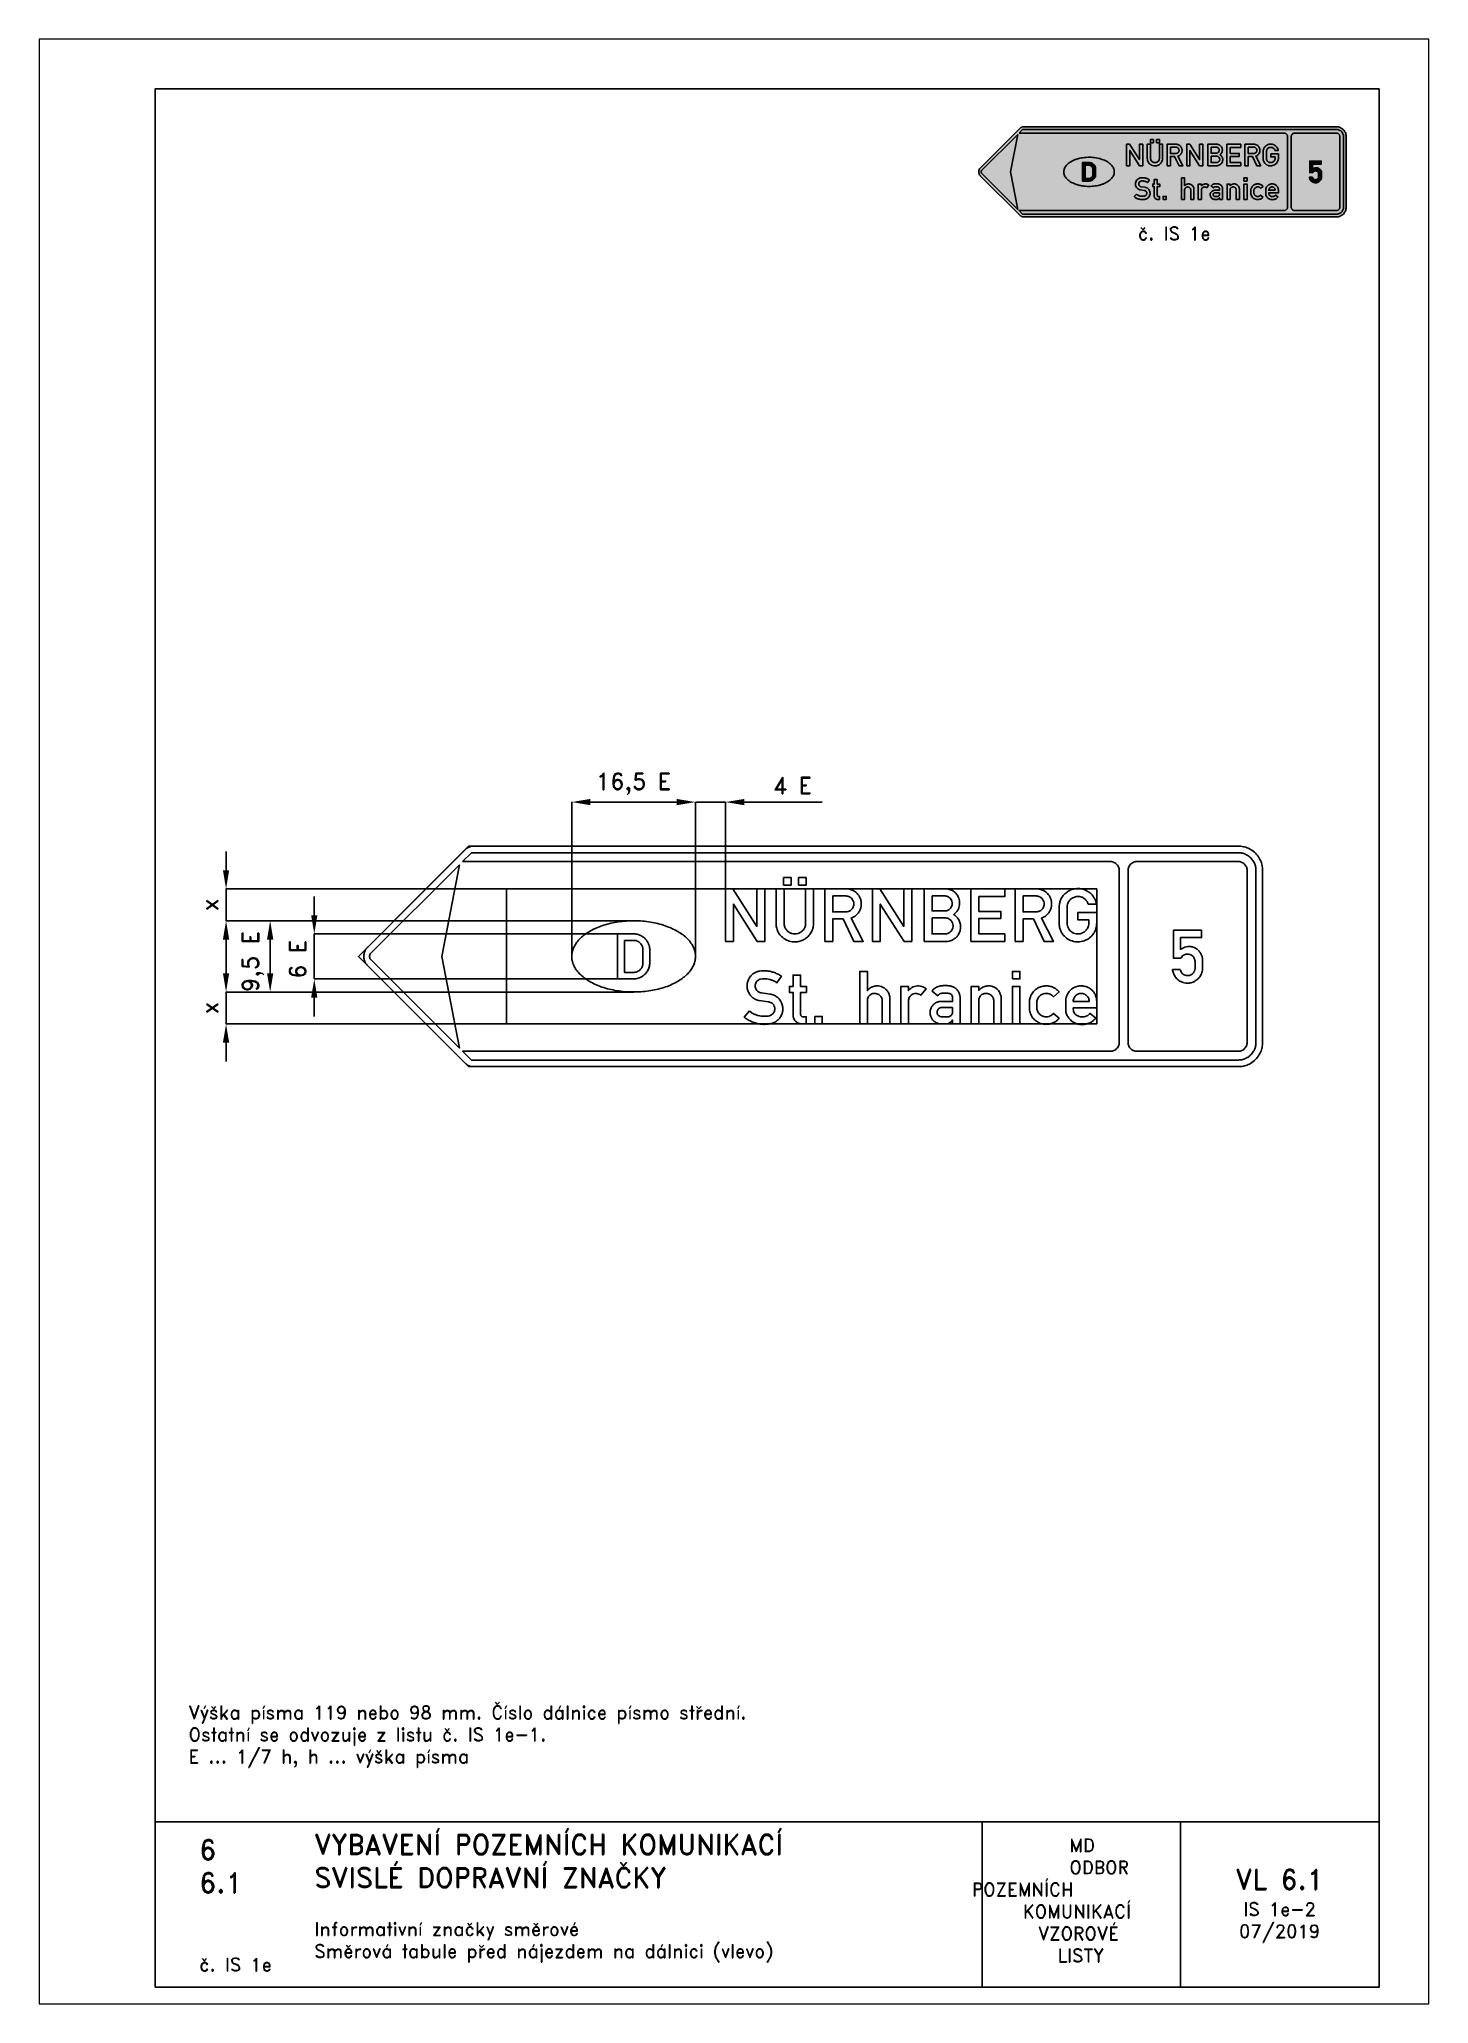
# Paper-space layout 'IS 1e-2' of a CAD drawing. Header units: millimetres. Extents: x 0 to 210, y 0 to 297.
# The model-space entities are those that its viewports show. They can reach past a viewport. Long polylines and large blocks are cut down to what shows.
import ezdxf

# ---------------------------------------------------------------- set-up
doc = ezdxf.new("R2010")
doc.units = ezdxf.units.MM
doc.header["$LTSCALE"] = 5
doc.linetypes.add('ČÁRKOVANÁX2', pattern=[1.5, 1, -0.5])
for name, color, linetype in [('Kóty', 2, 'Continuous'), ('Rozpiska', 7, 'Continuous'), ('Značka', 7, 'Continuous')]:
    doc.layers.add(name, color=color, linetype=linetype)
doc.layers.add('Rámeček', color=6, linetype='Continuous', plot=False)
doc.styles.get("Standard").update_dxf_attribs({"font": 'romand.shx', "height": 25})

psp = doc.layouts.new('IS 1e-2')

# ---------------------------------------------------------------- texts
at = {"layer": 'Rozpiska', "color": 7}
for s, width, heights, insert, char_height, attachment_point in [('\\pi2.98184;č. IS 1e', 18.5351, [0], (163.07, 268.65), 2, 1), ('6', 149.0422, [0], (24.17, 24.77), 3, 1), ('{\\C6;VYBAVENÍ POZEMNÍCH KOMUNIKACÍ\\P}SVISLÉ DOPRAVNÍ ZNAČKY{\\H1.34524x; }', 149.0422, [0], (41.56, 25.56), 3, 1), ('\\pi14.7414;{\\C6;MD\\P\\pi2.36044;}ODBOR POZEMNÍCH{\\H1.57143x; }\\P\\pi7.69378;KOMUNIKACÍ{\\H1.5x; }\\P\\pi9.97949;{\\C6;VZOROVÉ\\H1.47619x; \\H0.67742x;\\P\\pi12.93187;LISTY\\H1.26984x; }', 33.1018, [0], (140.95, 24.95), 2, 1), ('6.1', 149.0422, [0], (24.17, 19.78), 3, 1), ('{\\H1.5x;\\C6;VL 6.1\\P\\H0.66667x;IS 1e-2\\H1.66666x; \\H0.6x;\\P07/2019\\H1.80159x; }', 24.3959, [0], (187.46, 14.78), 2, 5), ('{\\C6;Informativní značky směrové\\P}Směrová tabule před nájezdem na dálnici (vlevo){\\H2.02381x; }', 149.0422, [0], (41.56, 12.29), 2, 1), ('{\\C6;č. IS 1e}', 18.3305, [2.67], (24.18, 6.91), 2, 1)]:
    psp.add_mtext_dynamic_manual_height_columns(s, width=width, gutter_width=100, heights=heights, dxfattribs=dict(at, insert=insert, char_height=char_height, attachment_point=attachment_point))
at = {"layer": 'Rozpiska', "color": 149, "insert": (22.55, 45.04), "char_height": 2, "attachment_point": 1}
psp.add_mtext_dynamic_manual_height_columns('{\\C256;Výška písma 119 nebo 98 mm. Číslo dálnice písmo střední.\\POstatní se odvozuje z listu č. IS 1e-1.\\H2.08333x; \\H0.48x;\\PE ... 1/7 h, h ... výška písma\\H1.6627x; }', width=177.7943, gutter_width=100, heights=[0], dxfattribs=at)

msp = doc.modelspace()

# ---------------------------------------------------------------- texts
at = {"layer": 'Kóty'}
for s, p in [('9,5 E', (2927, 63.9)), ('6 E', (3034.1, 93.7))]:
    msp.add_text(s, height=37.5, rotation=90, dxfattribs=at).set_placement(p)
at = {"layer": 'Kóty', "char_height": 37.5, "attachment_point": 5}
for s, insert in [('\\A1;16,5 E', (3776.9, 535.6)), ('\\A1;4 E', (4137.1, 532))]:
    msp.add_mtext(s, dxfattribs=dict(at, insert=insert))
at = {"layer": 'Kóty', "color": 2, "insert": (2815.4, 261.4), "char_height": 37.5, "attachment_point": 5, "rotation": 90}
msp.add_mtext('\\A1;x', dxfattribs=at)
at = {"layer": 'Kóty', "insert": (2815.4, 27.6), "char_height": 37.5, "attachment_point": 5, "rotation": 90}
msp.add_mtext('\\A1;x', dxfattribs=at)

# ---------------------------------------------------------------- linework, layer by layer
at = {"layer": 'Kóty'}
for p, q in [((3636.6, 144.2), (3636.6, 494.7)), ((3679.1, 494.5), (3874.6, 494.5)), ((3874.6, 494.5), (3832.1, 494.5)), ((3917.1, 145.3), (3917.1, 494.7)), ((3917.1, 145.3), (3917.1, 494.7)), ((3919.5, 494.5), (3985.2, 494.5)), ((3985.2, 297.6), (3985.2, 494.7)), ((4027.7, 494.5), (4204.1, 494.5)), ((2852.9, 225.3), (2852.9, 297.5)), ((3052.9, 280.5), (3052.9, 238)), ((2952.9, 106.2), (2952.9, 182.8)), ((3740.4, 195.5), (3052.7, 195.5)), ((3052.9, 93.5), (3052.9, 195.5)), ((2852.9, 106.2), (2852.9, 148.7)), ((3740.4, 93.5), (3052.7, 93.5)), ((3777.7, 63.7), (2852.7, 63.7)), ((2852.9, -8.5), (2852.9, 63.7)), ((3777.7, 63.7), (2952.7, 63.7)), ((3052.9, 51), (3052.9, 8.5)), ((3488.9, -8.5), (2852.7, -8.5)), ((2852.9, -51), (2852.9, -93.5))]:
    msp.add_line(p, q, dxfattribs=at)
at = {"layer": 'Kóty', "color": 2}
for p, q in [((2852.9, 340), (2852.9, 382.5)), ((3488.9, 297.5), (2852.7, 297.5)), ((3776, 225.3), (2852.7, 225.3)), ((2852.9, 182.8), (2852.9, 140.3))]:
    msp.add_line(p, q, dxfattribs=at)
at = {"layer": 'Kóty'}
for points in [[(3679.1, 501.6), (3679.1, 487.4), (3636.6, 494.5)], [(3874.6, 501.6), (3874.6, 487.4), (3917.1, 494.5)], [(3874.6, 501.6), (3874.6, 487.4), (3917.1, 494.5)], [(4027.7, 501.6), (4027.7, 487.4), (3985.2, 494.5)], [(2945.8, 182.8), (2960, 182.8), (2952.9, 225.3)], [(3045.8, 238), (3060, 238), (3052.9, 195.5)], [(2845.8, 106.2), (2860, 106.2), (2852.9, 63.7)], [(2945.8, 106.2), (2960, 106.2), (2952.9, 63.7)], [(3045.8, 51), (3060, 51), (3052.9, 93.5)], [(2845.8, -51), (2860, -51), (2852.9, -8.5)]]:
    msp.add_solid(points, dxfattribs=at)
at = {"layer": 'Kóty', "color": 2}
for points in [[(2845.8, 340), (2860, 340), (2852.9, 297.5)], [(2845.8, 182.8), (2860, 182.8), (2852.9, 225.3)]]:
    msp.add_solid(points, dxfattribs=at)
at = {"layer": 'Značka', "color": 7}
msp.add_lwpolyline([(3420.1, 394.5), (3402.9, 394.5), (3309.7, 301.3), (3152.9, 144.5), (3402.9, -105.5), (3422.2, -105.5)], dxfattribs=at)
at = {"layer": 'Značka', "color": 3}
for points in [[(5147.9, -105.5), (3413.2, -105.5), (3412.2, -105.5, -0.008086), (3411.3, -105.4, -0.042027), (3407.4, -104.8, -0.040908), (3403.7, -103.6, -0.042264), (3400.1, -101.8, -0.046627), (3397, -99.5), (3396.3, -98.9), (3395.5, -98.2), (3174.1, 123.3), (3173, 124.4), (3172, 125.6, -0.055717), (3168.5, 130.8, -0.056167), (3166.3, 136.7, -0.06969), (3165.2, 144.5, -0.068355), (3166.3, 152.3, -0.056428), (3168.5, 158.2, -0.061123), (3172, 163.4, -0.01221), (3173, 164.6), (3174.1, 165.7), (3395.5, 387.2), (3396.3, 387.9), (3397, 388.5, -0.042026), (3400.1, 390.8, -0.040907), (3403.7, 392.6, -0.042264), (3407.4, 393.8, -0.046627), (3411.3, 394.4), (3412.2, 394.5), (3413.2, 394.5), (5147.9, 394.5, -0.003566), (5150.7, 394.4, -0.010724), (5153.6, 394.2, -0.055712), (5164.9, 391.9, -0.056166), (5175.4, 387.1, -0.06969), (5186.8, 378.5, -0.068354), (5195.5, 367, -0.056427), (5200.3, 356.5, -0.061123), (5202.6, 345.2), (5202.8, 342.4), (5202.9, 339.5), (5202.9, -50.5), (5202.8, -53.4), (5202.6, -56.2, -0.055727), (5200.3, -67.5, -0.056164), (5195.5, -78, -0.069693), (5186.8, -89.4, -0.068353), (5175.4, -98.1, -0.056435), (5164.9, -103, -0.061124), (5153.6, -105.2, -0.012203), (5150.7, -105.4, -0.004069), (5147.9, -105.5)], [(3389, 359.5), (4857.8, 359.5), (4858.8, 359.5, -0.010698), (4859.9, 359.4, -0.055715), (4864, 358.6, -0.056165), (4867.8, 356.8, -0.069705), (4872, 353.7, -0.068336), (4875.1, 349.5, -0.056415), (4876.9, 345.7, -0.061086), (4877.7, 341.6), (4877.8, 340.5), (4877.8, 339.5), (4877.8, -50.5), (4877.8, -51.5), (4877.7, -52.6, -0.055698), (4876.8, -56.7, -0.056169), (4875.1, -60.5, -0.069684), (4872, -64.7, -0.068362), (4867.8, -67.8, -0.05644), (4864, -69.6, -0.061127), (4859.9, -70.4, -0.012192), (4858.8, -70.5), (4857.8, -70.5), (3389, -70.5), (3409, -90.5), (5147.8, -90.5, 0.003578), (5149.9, -90.4, 0.010722), (5152, -90.3, 0.055711), (5160.2, -88.6, 0.056162), (5167.8, -85.1, 0.069688), (5176.1, -78.8, 0.068364), (5182.4, -70.5, 0.056428), (5185.9, -62.9, 0.061101), (5187.6, -54.7), (5187.7, -52.6), (5187.8, -50.5), (5187.8, 339.5), (5187.7, 341.6), (5187.6, 343.7, 0.055727), (5185.9, 351.9, 0.056168), (5182.4, 359.5, 0.069701), (5176.1, 367.8, 0.068352), (5167.8, 374.1, 0.056425), (5160.2, 377.7, 0.061125), (5152, 379.3, 0.0122), (5149.9, 379.4, 0.004071), (5147.8, 379.5), (3409, 379.5), (3389, 359.5)], [(5147.8, 359.5), (4917.8, 359.5, 0.003593), (4916.7, 359.5, 0.010705), (4915.7, 359.4, 0.055715), (4911.6, 358.6, 0.056165), (4907.8, 356.8, 0.069677), (4903.6, 353.7, 0.068336), (4900.5, 349.5, 0.056415), (4898.7, 345.7, 0.061115), (4897.9, 341.6), (4897.8, 340.5), (4897.8, 339.5), (4897.8, -50.5), (4897.8, -51.5), (4897.9, -52.6, 0.055755), (4898.7, -56.7, 0.056143), (4900.5, -60.5, 0.069684), (4903.6, -64.7, 0.068362), (4907.8, -67.8, 0.056416), (4911.6, -69.6, 0.061116), (4915.7, -70.4), (4916.7, -70.5), (4917.8, -70.5), (5147.8, -70.5), (5148.8, -70.5, 0.010723), (5149.9, -70.4, 0.055717), (5154, -69.6, 0.056162), (5157.8, -67.8, 0.069702), (5162, -64.7, 0.068336), (5165.1, -60.5, 0.056416), (5166.9, -56.7, 0.061115), (5167.7, -52.6), (5167.8, -51.5), (5167.8, -50.5), (5167.8, 339.5), (5167.8, 340.5), (5167.7, 341.6, 0.055754), (5166.8, 345.7, 0.056142), (5165.1, 349.5, 0.069682), (5162, 353.7, 0.068361), (5157.8, 356.8, 0.056434), (5154, 358.6, 0.061127), (5149.9, 359.4), (5148.8, 359.5), (5147.8, 359.5)], [(3381.9, 352.4), (3341.9, 144.5), (3381.9, -63.4), (3181.1, 137.4), (3180.7, 137.8), (3180.4, 138.2, -0.055716), (3179.2, 139.9, -0.056165), (3178.5, 141.9, -0.069689), (3178.1, 144.5, -0.068355), (3178.5, 147.1, -0.056427), (3179.2, 149.1, -0.061117), (3180.4, 150.8), (3180.7, 151.2), (3181.1, 151.6), (3381.9, 352.4)], [(4099.8, 297.5), (4117.9, 297.5), (4117.9, 218.9), (4118, 218.4), (4118, 217.8, 0.039544), (4118.7, 213.9, 0.043693), (4120, 210.1, 0.079494), (4123.9, 203.9, 0.080039), (4129.5, 199.2, 0.074675), (4135.6, 196.4, 0.07136), (4142.3, 195.5, 0.077185), (4149.6, 196.5, 0.082091), (4156.3, 199.7, 0.077971), (4161.4, 204.4, 0.072575), (4165, 210.4, 0.046179), (4166.3, 214.3, 0.054598), (4166.8, 218.4), (4166.8, 218.8), (4166.8, 219.2), (4166.8, 297.5), (4184.8, 297.5), (4184.8, 219), (4184.8, 218.3), (4184.8, 217.7, -0.044941), (4184.3, 212.6, -0.033027), (4183, 207.5, -0.057638), (4178.8, 198, -0.066492), (4172.5, 189.9, -0.064404), (4164.9, 183.8, -0.06034), (4156, 179.7, -0.061463), (4146.1, 177.6, -0.06174), (4136, 177.9, -0.080257), (4123.3, 181.7, -0.084188), (4112.5, 189.4, -0.072645), (4105.5, 198.2, -0.072793), (4101.3, 208.5, -0.029074), (4100.4, 213.2, -0.022451), (4099.9, 217.9), (4099.8, 218.4), (4099.8, 219), (4099.8, 297.5)], [(4210.1, 178.5), (4210.1, 297.5), (4260.2, 297.5), (4260.9, 297.5, -0.00544), (4261.7, 297.5, -0.052872), (4267.3, 296.7, -0.045261), (4272.6, 294.7, -0.068757), (4280.6, 290, -0.074114), (4286.9, 283.2, -0.062846), (4290.6, 276.5, -0.059672), (4292.6, 269, -0.05513), (4293, 261.8, -0.055192), (4291.8, 254.7, -0.062315), (4288.8, 247.1, -0.063043), (4284, 240.4, -0.05273), (4279.1, 235.9, -0.055192), (4273.3, 232.6), (4271.7, 231.9), (4270.1, 231.3), (4297.4, 178.5), (4276, 178.5), (4251.7, 229.5), (4228.2, 229.5), (4228.2, 178.5), (4210.1, 178.5)], [(4228.2, 281.5), (4228.2, 245.4), (4257.4, 245.4, 0.001981), (4258.2, 245.4, 0.006019), (4258.9, 245.4, 0.040803), (4262.2, 246, 0.049436), (4265.4, 247, 0.110767), (4271.6, 251.6, 0.114765), (4275.3, 258.4, 0.08519), (4276.1, 263.7, 0.080106), (4275.2, 268.9, 0.084101), (4272.6, 274.1, 0.081223), (4268.4, 278.2, 0.067096), (4264.4, 280.5, 0.082131), (4260.1, 281.4), (4259.5, 281.4), (4259, 281.5), (4228.2, 281.5)], [(4435.3, 178.5), (4435.3, 297.5), (4484.2, 297.5), (4485.4, 297.5, -0.006962), (4486.7, 297.4, -0.053522), (4493.4, 296.2, -0.058865), (4499.7, 293.6, -0.084099), (4507.5, 287.6, -0.083979), (4513, 279.5, -0.052882), (4515.1, 273.8, -0.048075), (4516, 267.7, -0.047679), (4515.9, 261.6, -0.051685), (4514.5, 255.6, -0.05781), (4511.7, 249.4, -0.056929), (4507.6, 244), (4506.1, 242.5), (4504.4, 241), (4503.5, 240.3), (4502.6, 239.6), (4503.8, 238.7), (4505, 237.9, -0.045543), (4510, 233.3, -0.053987), (4513.9, 227.9, -0.077429), (4517.4, 219.3, -0.076314), (4518.2, 210.1, -0.084937), (4516.1, 199.8, -0.082718), (4510.8, 190.7, -0.067296), (4504.7, 184.8, -0.067552), (4497.3, 180.8, -0.045473), (4492.1, 179.1, -0.048778), (4486.7, 178.5, -0.007079), (4485.7, 178.5, -0.002371), (4484.7, 178.5), (4435.3, 178.5)], [(4453.4, 281.5), (4453.4, 247.6), (4482, 247.6, 0.005331), (4483.1, 247.6, 0.016001), (4484.2, 247.6, 0.091641), (4489.3, 249.1, 0.080758), (4493.7, 252.2, 0.081331), (4497.1, 256.4, 0.08611), (4498.9, 261.4, 0.087471), (4499, 266.9, 0.085816), (4497.4, 272.1, 0.081918), (4494.3, 276.4, 0.078635), (4490.1, 279.6, 0.046684), (4487.4, 280.8, 0.054004), (4484.6, 281.4), (4484, 281.5), (4483.4, 281.5), (4453.4, 281.5)], [(4641.6, 178.5), (4641.6, 297.5), (4691.7, 297.5), (4692.4, 297.5), (4693.2, 297.5, -0.052872), (4698.8, 296.7, -0.045253), (4704.1, 294.7, -0.068743), (4712.1, 290, -0.074105), (4718.4, 283.2, -0.062831), (4722.1, 276.5, -0.059657), (4724.1, 269, -0.055147), (4724.5, 261.8, -0.055176), (4723.3, 254.7, -0.062315), (4720.3, 247.1, -0.063055), (4715.5, 240.4, -0.052742), (4710.6, 235.9, -0.055211), (4704.8, 232.6), (4703.2, 231.9), (4701.6, 231.3), (4728.9, 178.5), (4707.5, 178.5), (4683.2, 229.5), (4659.7, 229.5), (4659.7, 178.5), (4641.6, 178.5)], [(4659.7, 281.5), (4659.7, 245.4), (4688.9, 245.4), (4689.7, 245.4, 0.006008), (4690.4, 245.4, 0.040803), (4693.7, 246, 0.049412), (4696.9, 247, 0.110777), (4703.1, 251.6, 0.11475), (4706.8, 258.4, 0.085145), (4707.6, 263.7, 0.080061), (4706.7, 268.9, 0.084081), (4704.1, 274.1, 0.081252), (4699.8, 278.2, 0.067111), (4695.9, 280.5, 0.082119), (4691.6, 281.4), (4691, 281.4), (4690.5, 281.5), (4659.7, 281.5)], [(4784.3, 244.2), (4826.8, 244.2), (4826.8, 218.8), (4826.7, 218.1), (4826.7, 217.4), (4826.3, 213.7), (4825.7, 210.1, -0.061027), (4822.9, 201.8, -0.056388), (4818.2, 194.3, -0.086316), (4807.9, 184.5, -0.088285), (4794.8, 178.8, -0.086643), (4781.1, 177.4, -0.086871), (4767.7, 180.7, -0.086163), (4755.9, 187.9, -0.085764), (4747.3, 198.7, -0.052909), (4743.9, 206.2, -0.052574), (4742.1, 214.2), (4741.9, 215.6), (4741.8, 217.1), (4741.8, 218.1), (4741.8, 219.2), (4741.8, 257), (4741.8, 258), (4741.9, 259), (4742.5, 263.6, -0.027898), (4743.5, 268.1, -0.072301), (4747.9, 278.1, -0.069899), (4754.9, 286.6, -0.058986), (4762.2, 292.3, -0.056758), (4770.6, 296.1, -0.046858), (4778.1, 297.9, -0.047837), (4785.7, 298.4, -0.071582), (4797.3, 296.4, -0.072458), (4807.8, 291.2, -0.057009), (4814.8, 285.5, -0.054711), (4820.4, 278.4, -0.045734), (4823.8, 272.1, -0.053683), (4825.8, 265.3), (4826, 264.3), (4826.1, 263.3), (4807.6, 263.3), (4806.9, 264.9), (4806.3, 266.5, 0.062044), (4803, 271.6, 0.066448), (4798.5, 275.8, 0.080211), (4792.2, 279.2, 0.079688), (4785, 280.4, 0.091445), (4776.7, 279.2, 0.09179), (4769.2, 275.2, 0.081887), (4764, 269.7, 0.079864), (4760.8, 262.9), (4760.1, 260.1), (4759.9, 257.1), (4759.9, 256.8), (4759.9, 256.5), (4759.9, 219), (4759.9, 218.5), (4759.9, 217.9, 0.043517), (4760.4, 214.7), (4761.4, 211.5, 0.062981), (4764.4, 205.7, 0.072913), (4768.8, 200.9, 0.074886), (4774.3, 197.4, 0.069555), (4780.5, 195.7, 0.075785), (4787.8, 195.5, 0.080339), (4794.7, 197.6, 0.077249), (4800.5, 201.4, 0.071066), (4805, 206.8, 0.055696), (4807.4, 211.5, 0.063657), (4808.6, 216.5), (4808.7, 217.7), (4808.8, 218.9), (4808.8, 227.3), (4784.3, 227.3), (4784.3, 244.2)], [(3917.1, 144.5), (3917.1, 144), (3917.1, 143.4, -0.055981), (3915.7, 132.7, -0.054559), (3911.9, 122.6, -0.055114), (3905.6, 112.2, -0.040742), (3897.4, 103.2, -0.036587), (3886.6, 94.2, -0.030194), (3874.8, 86.7, -0.028553), (3860.4, 79.6, -0.024053), (3845.4, 74, -0.022897), (3828.6, 69.4, -0.020837), (3811.4, 66.2, -0.02039), (3793.3, 64.3, -0.019768), (3775.1, 63.8, -0.019788), (3756.9, 64.5, -0.020536), (3738.8, 66.8, -0.021057), (3721.8, 70.2, -0.023363), (3705.2, 75.1, -0.024517), (3690.5, 80.9, -0.029025), (3676.4, 88.2, -0.031062), (3664.9, 95.8, -0.038721), (3654.5, 105, -0.041596), (3646.8, 114.2, -0.052824), (3641, 124.6, -0.054176), (3637.6, 134.9, -0.060286), (3636.7, 145.6, -0.060214), (3638.1, 156.3, -0.052883), (3641.9, 166.4, -0.051268), (3648.2, 176.8, -0.040284), (3656.4, 185.8, -0.037451), (3667.1, 194.8, -0.030197), (3679, 202.3, -0.028285), (3693.4, 209.4, -0.024039), (3708.4, 215, -0.022962), (3725.2, 219.6, -0.02084), (3742.4, 222.8, -0.020374), (3760.5, 224.7, -0.019766), (3778.7, 225.2, -0.019794), (3796.9, 224.5, -0.020537), (3815, 222.2, -0.021058), (3832, 218.8, -0.023361), (3848.6, 213.9, -0.024519), (3863.3, 208.1, -0.029017), (3877.4, 200.8, -0.031057), (3888.9, 193.2, -0.038814), (3899.3, 184, -0.041612), (3907, 174.8, -0.052247), (3912.8, 164.4, -0.051544), (3916.1, 154.6, -0.059793), (3917.1, 144.5)], [(4453.5, 231.7), (4453.5, 195.6), (4482.1, 195.6, 0.003649), (4483.2, 195.7, 0.010853), (4484.2, 195.7, 0.058716), (4488.5, 196.5, 0.063118), (4492.5, 198.3, 0.084053), (4496.9, 201.9, 0.085702), (4499.9, 206.8, 0.082235), (4501.2, 212.1, 0.080953), (4500.8, 217.5, 0.088856), (4498.5, 223.2, 0.084254), (4494.4, 227.8, 0.065592), (4490.7, 230.2, 0.080391), (4486.5, 231.5, 0.018351), (4485.3, 231.6), (4484.1, 231.7), (4453.5, 231.7)], [(3740.4, 93.5), (3740.4, 195.5), (3778.2, 195.5, -0.002947), (3779.4, 195.5, -0.008843), (3780.6, 195.5, -0.074826), (3788.9, 193.8, -0.064099), (3796.6, 189.9, -0.052013), (3802.2, 185.5, -0.052252), (3806.8, 180, -0.046308), (3810.1, 174.4, -0.045169), (3812.2, 168.3, -0.019246), (3812.9, 165.5, -0.018614), (3813.3, 162.8), (3813.3, 162.2), (3813.4, 161.6), (3813.4, 128.4), (3813.4, 128), (3813.4, 127.5, -0.035142), (3813, 123.9, -0.027875), (3812.2, 120.4, -0.066995), (3808.2, 111.3, -0.074007), (3801.9, 103.6, -0.055396), (3796.2, 99.1, -0.049343), (3789.7, 95.9, -0.035148), (3784.9, 94.4, -0.041161), (3779.9, 93.6, -0.006176), (3779, 93.6, -0.002039), (3778.1, 93.5), (3740.4, 93.5)], [(3755.9, 180.9), (3755.9, 108.2), (3776.9, 108.2), (3777.7, 108.2, 0.009051), (3778.4, 108.2, 0.064935), (3782.8, 109, 0.055469), (3786.8, 110.7, 0.060176), (3791, 113.6, 0.064198), (3794.2, 117.4, 0.046771), (3796, 120.6, 0.042289), (3797.3, 124.1), (3797.6, 125.7, 0.026438), (3797.9, 127.4), (3797.9, 127.8), (3797.9, 128.3), (3797.9, 161), (3797.9, 161.5), (3797.8, 162.1, 0.038455), (3797.2, 165.2, 0.037911), (3796.2, 168.2, 0.064347), (3793.5, 172.8, 0.066852), (3789.6, 176.6, 0.069137), (3785.1, 179.4, 0.07839), (3780, 180.7, 0.012478), (3778.9, 180.8), (3777.9, 180.9), (3755.9, 180.9)], [(5016, 114.7), (5016.2, 113.9), (5016.4, 113.2, 0.061325), (5018.4, 108.8, 0.076059), (5021.4, 105.2, 0.081246), (5025.3, 102.6, 0.07404), (5029.8, 101.2, 0.102542), (5036.9, 101.4, 0.116983), (5043.2, 104.5, 0.072326), (5046.1, 107.5, 0.058841), (5048.2, 111.1), (5049.3, 114.1), (5049.7, 117.2), (5049.8, 118.1), (5049.8, 118.9), (5049.8, 133.3), (5049.6, 135), (5049.4, 136.7, 0.068282), (5048.1, 140.1, 0.05402), (5046.1, 143.2, 0.069248), (5042.4, 146.8, 0.080545), (5037.9, 149, 0.097815), (5032, 149.9, 0.091131), (5026, 148.4, 0.085468), (5021.3, 145.6, 0.103668), (5018, 141.3), (5017.7, 140.8), (5017.5, 140.2), (5000.8, 140.2), (5000.8, 204), (5064.5, 204), (5064.5, 187), (5016.7, 187), (5016.7, 160.3), (5018.7, 161.6), (5020.7, 162.8, -0.051725), (5026.3, 165.3, -0.05271), (5032.3, 166.6, -0.065794), (5040, 166.6, -0.065561), (5047.4, 164.6, -0.069357), (5054.5, 160.7, -0.071357), (5060.2, 155, -0.059657), (5063.8, 149.2, -0.05382), (5066, 142.6), (5066.5, 140), (5066.7, 137.3), (5066.7, 136.9), (5066.7, 136.6), (5066.7, 117.5), (5066.7, 116.6), (5066.7, 115.8, -0.045352), (5065.9, 110.3, -0.043662), (5064.2, 105.1, -0.080876), (5058.6, 95.9, -0.084529), (5050.4, 88.9, -0.069813), (5042.7, 85.3, -0.066782), (5034.3, 84, -0.084628), (5023.1, 85.3, -0.088726), (5013, 90.2, -0.07419), (5006.2, 96.5, -0.070954), (5001.5, 104.5, -0.035747), (4999.9, 108.7, -0.037156), (4999, 113.1), (4998.9, 113.9), (4998.9, 114.7), (5016, 114.7)], [(4039.6, 20.7), (4040.7, 19.7), (4041.9, 18.8, 0.0391), (4047.3, 15.2, 0.032086), (4053.3, 12.4, 0.032642), (4059.6, 10.2, 0.039895), (4066.2, 9, 0.024478), (4070.7, 8.6, 0.014325), (4075.2, 8.7, 0.035312), (4081.9, 9.3, 0.084149), (4088.2, 11.3, 0.055193), (4091.1, 13.2, 0.056038), (4093.5, 15.7, 0.057309), (4095.4, 18.6, 0.056894), (4096.6, 21.9, 0.062813), (4097.1, 25.7, 0.064403), (4096.6, 29.5, 0.085859), (4094.5, 34.3, 0.089188), (4091, 38.1, 0.071828), (4087.2, 40.3, 0.05929), (4083.1, 41.5), (4082.6, 41.6), (4082.1, 41.6), (4061.3, 44.3), (4060.5, 44.5), (4059.7, 44.8, -0.01777), (4055.6, 46.1, -0.032305), (4051.8, 47.9, -0.06218), (4046, 51.9, -0.055269), (4041.1, 57.2, -0.068831), (4036.6, 65.2, -0.072895), (4034.4, 74.2, -0.074661), (4034.7, 83.4, -0.072251), (4037.6, 92.2, -0.094608), (4045.1, 102.7, -0.103596), (4055.9, 109.3, -0.055205), (4062.7, 111.3, -0.035099), (4069.8, 111.9, -0.02941), (4077.7, 111.8, -0.030639), (4085.6, 110.7, -0.03294), (4094.1, 108.4, -0.029912), (4102.3, 105.1, -0.019576), (4106.4, 103.1, -0.028929), (4110.3, 100.6), (4111.1, 100.1), (4111.9, 99.5), (4101.7, 84.9), (4100.3, 85.7), (4099, 86.5, 0.031822), (4092.7, 89.6, 0.03548), (4086.1, 91.9, 0.037912), (4079.3, 93.3, 0.035611), (4072.2, 93.7, 0.056956), (4064.8, 93, 0.118692), (4058.3, 89.9, 0.089583), (4054.9, 86.3, 0.077155), (4052.9, 81.8, 0.05094), (4052.4, 78.7, 0.055001), (4052.4, 75.6, 0.07658), (4053.7, 71.2, 0.070205), (4056.1, 67.4, 0.053206), (4058.5, 65, 0.057427), (4061.3, 63.2, 0.030568), (4062.8, 62.5, 0.032961), (4064.3, 62.1, 0.019632), (4065.6, 61.9), (4066.8, 61.7), (4086.4, 59.1), (4087.1, 59), (4087.8, 58.9, -0.057683), (4093.3, 57.4, -0.045352), (4098.5, 54.8, -0.062101), (4105.3, 49.5, -0.068453), (4110.6, 42.6, -0.067354), (4113.9, 34.9, -0.064538), (4115.2, 26.6, -0.07353), (4114.2, 17, -0.075689), (4110.5, 8.1, -0.065684), (4105.5, 1.5, -0.066681), (4099, -3.5, -0.056082), (4092, -6.7, -0.038293), (4084.5, -8.6, -0.042201), (4073.7, -9.6, -0.042475), (4063, -8.9, -0.040681), (4052.5, -6.5, -0.036907), (4042.5, -2.6, -0.028953), (4036, 0.9, -0.038941), (4030, 5.2), (4028.9, 6.1), (4027.9, 7), (4039.6, 20.7)], [(4168.4, -8.5), (4157.6, -8.5), (4156.8, -8.4), (4156, -8.4, -0.063537), (4151.1, -7.3, -0.071651), (4146.6, -4.9, -0.079319), (4142.6, -1.1, -0.071791), (4139.9, 3.6, -0.036612), (4139.1, 6, -0.046812), (4138.7, 8.4), (4138.6, 9), (4138.6, 9.6), (4138.6, 62.7), (4130, 62.7), (4130, 76.6), (4138.6, 76.6), (4138.6, 102), (4155.6, 102), (4155.6, 76.6), (4168.5, 76.6), (4168.5, 62.7), (4155.6, 62.7), (4155.6, 13), (4155.6, 12.7), (4155.6, 12.4), (4156, 11, 0.07177), (4156.6, 9.6, 0.102035), (4158, 8.2, 0.119779), (4159.8, 7.5), (4160.2, 7.5), (4160.6, 7.5), (4168.4, 7.5), (4168.4, -8.5)], [(4289.7, -8.5), (4289.7, 110.5), (4306.8, 110.5), (4306.8, 67.1), (4307.9, 68.2), (4309, 69.3, -0.044782), (4313.5, 73, -0.056608), (4318.7, 75.7, -0.052869), (4323.6, 77.1, -0.046623), (4328.8, 77.6, -0.05654), (4335.3, 76.9, -0.060831), (4341.4, 74.8, -0.068026), (4347.5, 71, -0.064902), (4352.4, 65.6, -0.068713), (4356, 58.9, -0.077187), (4357.6, 51.6), (4357.7, 50.8), (4357.7, 50), (4357.7, -8.5), (4340.7, -8.5), (4340.7, 44), (4340.7, 44.7), (4340.6, 45.4, 0.064615), (4339.6, 49.6, 0.06818), (4337.5, 53.4, 0.072996), (4334.4, 56.8, 0.070433), (4330.5, 59.1, 0.067396), (4326.3, 60.4, 0.068621), (4322, 60.5, 0.079156), (4317, 59.3, 0.078222), (4312.7, 56.5, 0.069021), (4309.7, 53.3, 0.074979), (4307.8, 49.5), (4307.1, 47.2), (4306.8, 44.9), (4306.8, 44.5), (4306.8, 44.1), (4306.8, -8.5), (4289.7, -8.5)], [(4383, -8.5), (4383, 76.6), (4400.1, 76.6), (4400.1, 67.1), (4401.5, 68.7), (4403, 70.1, -0.05941), (4407.9, 73.8, -0.056248), (4413.6, 76.2, -0.06147), (4420.2, 77.5, -0.062524), (4426.9, 77.2, -0.056646), (4432.9, 75.5, -0.054498), (4438.4, 72.7), (4439.5, 72), (4440.5, 71.3), (4428.3, 56.3), (4427.2, 57.1), (4426, 57.9, 0.073536), (4421.4, 60, 0.081601), (4416.2, 60.6, 0.089314), (4410.9, 59.5, 0.087658), (4406.2, 56.7, 0.074691), (4403, 53.2, 0.069788), (4400.9, 48.9), (4400.5, 47.3), (4400.2, 45.6), (4400.1, 45), (4400.1, 44.4), (4400.1, -8.5), (4383, -8.5)], [(4499.9, -8.5), (4499.9, 0.4), (4499.1, -0.8), (4498.3, -2, -0.039286), (4496.6, -3.8, -0.035824), (4494.6, -5.4, -0.060186), (4491.1, -7.4, -0.077987), (4487.1, -8.4, -0.014412), (4486.3, -8.5, -0.004797), (4485.4, -8.5), (4473.9, -8.5), (4473.3, -8.5), (4472.8, -8.5, -0.039432), (4469.6, -8.1, -0.036781), (4466.4, -7.3, -0.049518), (4462.2, -5.4, -0.046919), (4458.4, -2.8, -0.065492), (4453.7, 2.1, -0.069516), (4450.6, 7.9, -0.055283), (4449.2, 12.8, -0.053398), (4448.9, 18, -0.079729), (4450.4, 25.8, -0.083385), (4454.3, 32.7, -0.079654), (4459.8, 38, -0.074381), (4466.6, 41.4, -0.032341), (4469.4, 42.2, -0.039883), (4472.3, 42.6, -0.010448), (4473.2, 42.6, -0.003479), (4474.1, 42.6), (4499.9, 42.6), (4499.9, 51.9), (4499.8, 52.5), (4499.8, 53, 0.097551), (4498.4, 56.4, 0.100811), (4495.9, 58.9, 0.115408), (4491.6, 60.7, 0.041477), (4486.9, 61.2, 0.010054), (4482.7, 61.2, 0.009953), (4478.6, 61.1, 0.038427), (4474.2, 60.7, 0.106444), (4470.1, 59, 0.056364), (4468.7, 57.9, 0.053485), (4467.5, 56.4), (4467.2, 55.9), (4466.9, 55.4), (4453.5, 65.9), (4454.3, 67.2), (4455.3, 68.4, -0.05526), (4459, 72, -0.053324), (4463.3, 74.7, -0.045306), (4467.8, 76.5, -0.03586), (4472.4, 77.6, -0.024237), (4477, 78.1, -0.011702), (4481.6, 78.3, -0.028038), (4490.2, 78.1, -0.066269), (4498.6, 76.4, -0.075914), (4505.7, 72.8, -0.07763), (4511.4, 67.3, -0.069916), (4515, 61.3, -0.073296), (4516.7, 54.6), (4516.9, 53.4), (4517, 52.2), (4517, -8.5), (4499.9, -8.5)], [(4542.2, -8.5), (4542.2, 76.6), (4559.2, 76.6), (4559.2, 67.2), (4560.8, 68.8), (4562.4, 70.4, -0.040692), (4566.4, 73.4, -0.050804), (4570.9, 75.7, -0.044293), (4575, 76.9, -0.036439), (4579.2, 77.5, -0.051722), (4585.6, 77.4, -0.05976), (4591.8, 75.8, -0.060341), (4597.3, 73.1, -0.057513), (4602.1, 69.1, -0.051885), (4605.7, 64.6, -0.051185), (4608.3, 59.5, -0.036544), (4609.6, 55.8, -0.040118), (4610.2, 52), (4610.3, 51.2), (4610.3, 50.3), (4610.3, -8.5), (4593.3, -8.5), (4593.3, 44), (4593.3, 44.6), (4593.3, 45.3, 0.073027), (4592.6, 48.7, 0.052691), (4591.1, 51.9, 0.052277), (4588.9, 55.1, 0.060058), (4586.1, 57.6, 0.079392), (4581.7, 59.9, 0.076882), (4576.7, 60.7, 0.082169), (4571.4, 60.1, 0.086104), (4566.6, 57.8, 0.070235), (4563.3, 54.9, 0.063101), (4560.9, 51.2, 0.045283), (4559.8, 48.5, 0.055718), (4559.3, 45.6), (4559.3, 45.1), (4559.2, 44.6), (4559.2, -8.5), (4542.2, -8.5)], [(4741.6, 4.3), (4740.6, 3.1), (4739.5, 1.9, -0.058258), (4733.9, -2.9, -0.050316), (4727.5, -6.3, -0.05773), (4719.1, -8.9, -0.060695), (4710.4, -9.5, -0.074233), (4699.9, -7.6, -0.075679), (4690.4, -2.7, -0.077534), (4682.3, 4.8, -0.072815), (4676.8, 14.4, -0.040156), (4675, 19.8, -0.047415), (4674.1, 25.2), (4674.1, 26), (4674.1, 26.7), (4674.1, 42.1), (4674.1, 42.8), (4674.2, 43.6, -0.030811), (4675.1, 48.4, -0.033326), (4676.6, 53.1, -0.072565), (4681.7, 62.5, -0.076159), (4689.3, 70, -0.057173), (4695.9, 74, -0.052832), (4703.3, 76.6, -0.054885), (4711.5, 77.7, -0.058018), (4719.7, 76.9, -0.058229), (4727.7, 74.5, -0.05526), (4734.8, 70.3, -0.029535), (4738, 67.7, -0.03528), (4740.8, 64.8), (4741.3, 64.3), (4741.7, 63.8), (4728.6, 53), (4727.6, 54), (4726.6, 55.1, 0.05471), (4723.2, 57.6, 0.053215), (4719.2, 59.4, 0.082162), (4712.5, 60.6, 0.087304), (4705.8, 59.6, 0.087472), (4699.7, 56.6, 0.079822), (4695, 51.7, 0.07035), (4692.2, 46.8, 0.088622), (4691.1, 41.3), (4691.1, 40.8), (4691.1, 40.3), (4691.1, 27.8), (4691.1, 27.5), (4691.1, 27.2), (4691.4, 25.1), (4691.9, 23, 0.06362), (4693.6, 18.7, 0.057797), (4696.2, 14.9, 0.062179), (4700, 11.4, 0.064127), (4704.5, 9, 0.058221), (4708.9, 7.7, 0.057234), (4713.5, 7.5, 0.065831), (4718.7, 8.4, 0.071402), (4723.4, 10.7, 0.032131), (4725.5, 12.2), (4727.4, 14), (4728, 14.6), (4728.6, 15.2), (4741.6, 4.3)], [(4824.8, 4.3), (4823.7, 3.1), (4822.5, 1.9, -0.045812), (4817.1, -2.6, -0.046324), (4810.9, -6.2, -0.057681), (4802.5, -9, -0.056155), (4793.7, -10, -0.062983), (4784, -8.9, -0.071138), (4775, -5.4, -0.073601), (4767.2, 0.4, -0.068181), (4761.2, 8.2, -0.062717), (4757.7, 15.9, -0.079562), (4756.6, 24.1), (4756.6, 24.7), (4756.6, 25.3), (4756.6, 43.7), (4756.7, 44.5), (4756.7, 45.2, -0.03165), (4757.7, 51, -0.042621), (4759.6, 56.6, -0.074791), (4764.5, 64.9, -0.075583), (4771.6, 71.4, -0.053415), (4777.4, 74.7, -0.049384), (4783.7, 76.7, -0.060566), (4792.2, 77.7, -0.06399), (4800.6, 76.5, -0.058853), (4807.8, 73.8, -0.05637), (4814.2, 69.6, -0.052439), (4819.2, 64.6, -0.05693), (4823, 58.7, -0.054702), (4825.5, 52.1, -0.044537), (4826.7, 45), (4826.7, 44.4), (4826.8, 43.8), (4826.8, 27.7), (4773.6, 27.7), (4773.6, 26.6), (4773.6, 25.4, 0.065053), (4774.4, 20.4, 0.077927), (4776.6, 15.8, 0.098998), (4781, 11.1, 0.081468), (4787, 8.2, 0.07036), (4792.8, 7.1, 0.067884), (4798.7, 7.6, 0.063563), (4804.1, 9.4, 0.066284), (4808.9, 12.5), (4810.4, 13.9), (4811.9, 15.4), (4824.8, 4.3)], [(4809.7, 42.6), (4809.6, 44.6), (4809.3, 46.6, 0.067208), (4807.9, 50.8, 0.065181), (4805.4, 54.4, 0.074793), (4801.7, 57.7, 0.075289), (4797.2, 59.8, 0.108614), (4789.5, 60.5, 0.113253), (4782.3, 57.9, 0.086987), (4777.9, 54.3, 0.078963), (4775, 49.4), (4774.1, 47), (4773.7, 44.5), (4773.6, 43.5), (4773.6, 42.6), (4809.7, 42.6)], [(4499.8, 28.8), (4475.8, 28.8), (4475.1, 28.7), (4474.5, 28.6, 0.059802), (4471.6, 27.9, 0.073857), (4469, 26.5, 0.097421), (4466.4, 23.7, 0.097477), (4465, 20.1, 0.092832), (4464.9, 16.6, 0.087087), (4466.1, 13.2, 0.077265), (4467.9, 10.6, 0.084566), (4470.4, 8.7, 0.055387), (4472.5, 7.9, 0.0405), (4474.6, 7.5), (4475.2, 7.5), (4475.8, 7.4), (4489.5, 7.4), (4490, 7.5), (4490.4, 7.5, 0.06574), (4493.2, 8.2, 0.074593), (4495.7, 9.7, 0.076243), (4497.8, 11.8, 0.061198), (4499.2, 14.5), (4499.6, 15.5), (4499.8, 16.6), (4499.8, 17), (4499.8, 17.4), (4499.8, 28.8)]]:
    msp.add_lwpolyline(points, format="xyb", dxfattribs=at)
for points in [[(4116.9, 306.1), (4116.9, 323.1), (4134, 323.1), (4134, 306.1), (4116.9, 306.1)], [(4151, 306.1), (4151, 323.1), (4168.1, 323.1), (4168.1, 306.1), (4151, 306.1)], [(3985.2, 178.5), (3985.2, 297.5), (4002.2, 297.5), (4056.3, 212.6), (4056.3, 297.5), (4074.5, 297.5), (4074.4, 178.5), (4057.3, 178.5), (4003.1, 263.3), (4003.1, 178.5), (3985.2, 178.5)], [(4318.2, 178.5), (4318.2, 297.5), (4335.3, 297.5), (4389.3, 212.6), (4389.3, 297.5), (4407.6, 297.5), (4407.4, 178.5), (4390.4, 178.5), (4336.2, 263.3), (4336.2, 178.5), (4318.2, 178.5)], [(4541.5, 178.5), (4541.5, 297.5), (4618.3, 297.5), (4618.3, 280.3), (4559.6, 280.3), (4559.6, 246.4), (4609.7, 246.4), (4609.7, 230.5), (4559.6, 230.5), (4559.6, 195.4), (4618.2, 195.4), (4618.2, 178.5), (4541.5, 178.5)], [(4635.6, 93.5), (4635.6, 110.5), (4652.7, 110.5), (4652.7, 93.5), (4635.6, 93.5)], [(4635.6, -8.5), (4635.6, 76.4), (4652.7, 76.4), (4652.7, -8.5), (4635.6, -8.5)], [(4187.8, -8.5), (4187.8, 8.4), (4204.7, 8.4), (4204.7, -8.5), (4187.8, -8.5)]]:
    msp.add_lwpolyline(points, dxfattribs=at)
at = {"layer": 'Značka', "color": 6, "linetype": 'ČÁRKOVANÁX2', "ltscale": 3.75}
msp.add_lwpolyline([(4826.8, 297.5), (3488.9, 297.5), (3488.9, -8.5), (4826.8, -8.5)], close=True, dxfattribs=at)

msp.set_redraw_order([(e.dxf.handle, doc.entitydb.next_handle()) for e in msp.query("TEXT MTEXT ATTDEF DIMENSION ARC_DIMENSION")])  # texts and dimensions are drawn at this point

# ---------------------------------------------------------------- hatches: boundary and pattern name
at = {"layer": 'Značka'}
h = psp.add_hatch(color=114, dxfattribs=at)
h.dxf.hatch_style = 1
edge = h.paths.add_edge_path()
edge.add_line((196.03, 270.15), (148.75, 270.15))
edge.add_line((148.75, 270.15), (148.72, 270.15))
edge.add_arc((148.75, 270.97), 0.828, 266.2075, 268.0607, ccw=False)
edge.add_arc((148.74, 270.78), 0.636, 256.4377, 266.0639, ccw=False)
edge.add_arc((148.74, 270.8), 0.656, 247.0849, 256.4552, ccw=False)
edge.add_arc((148.72, 270.79), 0.636, 238.7223, 248.4028, ccw=False)
edge.add_arc((148.69, 270.74), 0.574, 228.0697, 238.7481, ccw=False)
edge.add_line((148.3, 270.31), (148.28, 270.33))
edge.add_line((148.28, 270.33), (148.27, 270.35))
edge.add_line((148.27, 270.35), (142.23, 276.38))
edge.add_line((142.23, 276.38), (142.2, 276.41))
edge.add_line((142.2, 276.41), (142.17, 276.45))
edge.add_arc((142.76, 276.94), 0.768, 207.0133, 219.7694, ccw=False)
edge.add_arc((142.76, 276.94), 0.766, 194.2137, 207.0726, ccw=False)
edge.add_arc((142.76, 276.96), 0.769, 179.9043, 195.8503, ccw=False)
edge.add_arc((142.77, 276.96), 0.786, 164.3199, 179.9615, ccw=False)
edge.add_arc((142.76, 276.99), 0.764, 153.2049, 166.1235, ccw=False)
edge.add_arc((142.7, 277.02), 0.7, 139.2803, 153.2713, ccw=False)
edge.add_arc((142.85, 276.92), 0.877, 137.5331, 140.3312, ccw=False)
edge.add_line((142.2, 277.51), (142.23, 277.54))
edge.add_line((142.23, 277.54), (148.27, 283.58))
edge.add_line((148.27, 283.58), (148.28, 283.59))
edge.add_line((148.28, 283.59), (148.3, 283.61))
edge.add_arc((148.72, 283.13), 0.636, 121.4392, 131.0653, ccw=False)
edge.add_arc((148.73, 283.12), 0.656, 112.0886, 121.4584, ccw=False)
edge.add_arc((148.74, 283.14), 0.636, 103.719, 113.3994, ccw=False)
edge.add_arc((148.72, 283.2), 0.573, 93.0765, 103.7549, ccw=False)
edge.add_line((148.69, 283.77), (148.72, 283.77))
edge.add_line((148.72, 283.77), (148.75, 283.78))
edge.add_line((148.75, 283.78), (196.03, 283.78))
edge.add_arc((195.86, 278.27), 5.51, 87.4239, 88.2412, ccw=False)
edge.add_arc((196.03, 281.95), 1.83, 84.9439, 87.4015, ccw=False)
edge.add_arc((196.06, 282.37), 1.41, 72.0139, 84.7689, ccw=False)
edge.add_arc((196.06, 282.37), 1.4, 59.2092, 72.0681, ccw=False)
edge.add_arc((196.1, 282.34), 1.41, 44.9161, 60.862, ccw=False)
edge.add_arc((196.08, 282.32), 1.44, 29.3011, 44.9423, ccw=False)
edge.add_arc((196.13, 282.3), 1.4, 18.2204, 31.1389, ccw=False)
edge.add_arc((196.25, 282.34), 1.28, 4.2753, 18.2662, ccw=False)
edge.add_line((197.52, 282.43), (197.53, 282.35))
edge.add_line((197.53, 282.35), (197.53, 282.28))
edge.add_line((197.53, 282.28), (197.53, 271.65))
edge.add_line((197.53, 271.65), (197.53, 271.57))
edge.add_line((197.53, 271.57), (197.52, 271.49))
edge.add_arc((196.12, 271.62), 1.41, 342.0072, 354.7656, ccw=False)
edge.add_arc((196.12, 271.61), 1.4, 329.207, 342.0654, ccw=False)
edge.add_arc((196.1, 271.58), 1.41, 314.9142, 330.8608, ccw=False)
edge.add_arc((196.08, 271.6), 1.44, 299.3154, 314.9564, ccw=False)
edge.add_arc((196.06, 271.55), 1.4, 288.208, 301.1282, ccw=False)
edge.add_arc((196.09, 271.43), 1.28, 274.2766, 288.2678, ccw=False)
edge.add_arc((196.04, 271.75), 1.61, 272.5373, 275.3339, ccw=False)
edge.add_arc((195.9, 274.97), 4.83, 271.5988, 272.5314, ccw=False)
h = psp.add_hatch(color=255, dxfattribs=at)
h.dxf.hatch_style = 1
edge = h.paths.add_edge_path()
edge.add_line((148.09, 282.82), (188.13, 282.82))
edge.add_line((188.13, 282.82), (188.15, 282.82))
edge.add_arc((188.12, 282.16), 0.664, 84.9235, 87.3752, ccw=False)
edge.add_arc((188.14, 282.31), 0.512, 72.0296, 84.7854, ccw=False)
edge.add_arc((188.14, 282.31), 0.51, 59.1934, 72.0521, ccw=False)
edge.add_arc((188.15, 282.3), 0.513, 44.8918, 60.8413, ccw=False)
edge.add_arc((188.14, 282.29), 0.524, 29.3361, 44.9731, ccw=False)
edge.add_arc((188.16, 282.28), 0.51, 18.2678, 31.1835, ccw=False)
edge.add_arc((188.2, 282.3), 0.467, 4.2189, 18.2014, ccw=False)
edge.add_line((188.67, 282.33), (188.67, 282.3))
edge.add_line((188.67, 282.3), (188.67, 282.28))
edge.add_line((188.67, 282.28), (188.67, 271.65))
edge.add_line((188.67, 271.65), (188.67, 271.62))
edge.add_line((188.67, 271.62), (188.67, 271.59))
edge.add_arc((188.16, 271.63), 0.512, 342.0103, 354.7623, ccw=False)
edge.add_arc((188.16, 271.63), 0.511, 329.2179, 342.0773, ccw=False)
edge.add_arc((188.15, 271.62), 0.513, 314.9075, 330.8522, ccw=False)
edge.add_arc((188.14, 271.63), 0.524, 299.32, 314.9631, ccw=False)
edge.add_arc((188.14, 271.61), 0.509, 288.2182, 301.1396, ccw=False)
edge.add_arc((188.15, 271.57), 0.467, 274.2681, 288.2601, ccw=False)
edge.add_arc((188.13, 271.68), 0.583, 272.5523, 275.3464, ccw=False)
edge.add_line((188.15, 271.1), (188.13, 271.1))
edge.add_line((188.13, 271.1), (148.09, 271.1))
edge.add_line((148.09, 271.1), (148.63, 270.55))
edge.add_line((148.63, 270.55), (196.03, 270.55))
edge.add_arc((195.91, 274.54), 3.98, 271.7711, 272.5912)
edge.add_arc((196.03, 271.89), 1.33, 272.59, 275.0472)
edge.add_arc((196.05, 271.58), 1.02, 275.2218, 287.9767)
edge.add_arc((196.05, 271.58), 1.02, 287.9415, 300.7993)
edge.add_arc((196.08, 271.6), 1.03, 299.1628, 315.1084)
edge.add_arc((196.06, 271.61), 1.05, 315.0252, 330.6688)
edge.add_arc((196.1, 271.63), 1.02, 328.8777, 341.7964)
edge.add_arc((196.18, 271.6), 0.933, 341.7303, 355.7161)
edge.add_line((197.12, 271.53), (197.12, 271.59))
edge.add_line((197.12, 271.59), (197.12, 271.65))
edge.add_line((197.12, 271.65), (197.12, 282.28))
edge.add_line((197.12, 282.28), (197.12, 282.33))
edge.add_line((197.12, 282.33), (197.12, 282.39))
edge.add_arc((196.1, 282.3), 1.02, 5.2336, 17.9922)
edge.add_arc((196.1, 282.3), 1.02, 17.9239, 30.7831)
edge.add_arc((196.08, 282.32), 1.03, 29.146, 45.0944)
edge.add_arc((196.06, 282.31), 1.05, 45.0381, 60.6789)
edge.add_arc((196.05, 282.35), 1.02, 58.8596, 71.7776)
edge.add_arc((196.08, 282.43), 0.933, 71.7415, 85.733)
edge.add_arc((196.04, 282.2), 1.17, 84.688, 87.4838)
edge.add_arc((195.93, 279.87), 3.5, 87.451, 88.3839)
edge.add_line((196.03, 283.37), (148.63, 283.37))
edge.add_line((148.63, 283.37), (148.09, 282.82))
edge = h.paths.add_edge_path()
edge.add_line((147.89, 282.63), (146.8, 276.96))
edge.add_line((146.8, 276.96), (147.89, 271.29))
edge.add_line((147.89, 271.29), (142.42, 276.77))
edge.add_line((142.42, 276.77), (142.41, 276.78))
edge.add_line((142.41, 276.78), (142.4, 276.79))
edge.add_arc((142.6, 276.95), 0.256, 207.0142, 219.7703, ccw=False)
edge.add_arc((142.6, 276.95), 0.255, 194.213, 207.0717, ccw=False)
edge.add_arc((142.6, 276.96), 0.256, 179.9054, 195.8511, ccw=False)
edge.add_arc((142.6, 276.96), 0.262, 164.319, 179.9604, ccw=False)
edge.add_arc((142.6, 276.97), 0.255, 153.2092, 166.1277, ccw=False)
edge.add_arc((142.58, 276.98), 0.233, 139.2747, 153.2643, ccw=False)
edge.add_line((142.4, 277.13), (142.41, 277.14))
edge.add_line((142.41, 277.14), (142.42, 277.15))
edge.add_line((142.42, 277.15), (147.89, 282.63))
edge = h.paths.add_edge_path(flags=16)
edge.add_line((196.03, 282.82), (189.76, 282.82))
edge.add_arc((189.82, 280.83), 1.99, 91.77, 92.5933)
edge.add_arc((189.76, 282.16), 0.664, 92.624, 95.0772)
edge.add_arc((189.75, 282.31), 0.512, 95.2146, 107.9704)
edge.add_arc((189.75, 282.31), 0.51, 107.9479, 120.8066)
edge.add_arc((189.74, 282.3), 0.513, 119.1619, 135.105)
edge.add_arc((189.75, 282.29), 0.524, 135.0269, 150.6639)
edge.add_arc((189.73, 282.28), 0.51, 148.8165, 161.7322)
edge.add_arc((189.68, 282.3), 0.466, 161.7953, 175.7844)
edge.add_line((189.22, 282.33), (189.22, 282.3))
edge.add_line((189.22, 282.3), (189.22, 282.28))
edge.add_line((189.22, 282.28), (189.22, 271.65))
edge.add_line((189.22, 271.65), (189.22, 271.62))
edge.add_line((189.22, 271.62), (189.22, 271.59))
edge.add_arc((189.73, 271.63), 0.512, 185.2312, 197.9962)
edge.add_arc((189.73, 271.63), 0.511, 197.9257, 210.7791)
edge.add_arc((189.74, 271.62), 0.513, 209.1478, 225.0925)
edge.add_arc((189.75, 271.63), 0.524, 225.0369, 240.68)
edge.add_arc((189.75, 271.61), 0.509, 238.8631, 251.7791)
edge.add_arc((189.74, 271.57), 0.467, 251.7412, 265.7306)
edge.add_line((189.7, 271.1), (189.73, 271.1))
edge.add_line((189.73, 271.1), (189.76, 271.1))
edge.add_line((189.76, 271.1), (196.03, 271.1))
edge.add_line((196.03, 271.1), (196.06, 271.1))
edge.add_arc((196.03, 271.76), 0.663, 272.611, 275.0683)
edge.add_arc((196.04, 271.61), 0.512, 275.2198, 287.976)
edge.add_arc((196.04, 271.61), 0.51, 287.9421, 300.8)
edge.add_arc((196.05, 271.62), 0.513, 299.1617, 315.1104)
edge.add_arc((196.05, 271.63), 0.524, 315.0282, 330.6653)
edge.add_arc((196.07, 271.64), 0.51, 328.817, 341.7328)
edge.add_arc((196.11, 271.62), 0.466, 341.7961, 355.7852)
edge.add_line((196.57, 271.59), (196.58, 271.62))
edge.add_line((196.58, 271.62), (196.58, 271.65))
edge.add_line((196.58, 271.65), (196.58, 282.28))
edge.add_line((196.58, 282.28), (196.58, 282.3))
edge.add_line((196.58, 282.3), (196.57, 282.33))
edge.add_arc((196.06, 282.29), 0.512, 5.2319, 17.9966)
edge.add_arc((196.06, 282.29), 0.511, 17.9269, 30.7802)
edge.add_arc((196.06, 282.3), 0.513, 29.1481, 45.0923)
edge.add_arc((196.05, 282.29), 0.524, 45.0414, 60.6843)
edge.add_arc((196.04, 282.31), 0.509, 58.8525, 71.7724)
edge.add_arc((196.05, 282.35), 0.467, 71.748, 85.7399)
edge.add_line((196.09, 282.82), (196.06, 282.82))
edge.add_line((196.06, 282.82), (196.03, 282.82))
h = psp.add_hatch(color=10, dxfattribs=at)
h.dxf.hatch_style = 1
edge = h.paths.add_edge_path()
edge.add_line((196.03, 282.82), (189.76, 282.82))
edge.add_arc((189.82, 280.83), 1.99, 91.77, 92.5933)
edge.add_arc((189.76, 282.16), 0.664, 92.624, 95.0772)
edge.add_arc((189.75, 282.31), 0.512, 95.2146, 107.9704)
edge.add_arc((189.75, 282.31), 0.51, 107.9479, 120.8066)
edge.add_arc((189.74, 282.3), 0.513, 119.1619, 135.105)
edge.add_arc((189.75, 282.29), 0.524, 135.0269, 150.6639)
edge.add_arc((189.73, 282.28), 0.51, 148.8165, 161.7322)
edge.add_arc((189.68, 282.3), 0.466, 161.7953, 175.7844)
edge.add_line((189.22, 282.33), (189.22, 282.3))
edge.add_line((189.22, 282.3), (189.22, 282.28))
edge.add_line((189.22, 282.28), (189.22, 271.65))
edge.add_line((189.22, 271.65), (189.22, 271.62))
edge.add_line((189.22, 271.62), (189.22, 271.59))
edge.add_arc((189.73, 271.63), 0.512, 185.2312, 197.9962)
edge.add_arc((189.73, 271.63), 0.511, 197.9257, 210.7791)
edge.add_arc((189.74, 271.62), 0.513, 209.1478, 225.0925)
edge.add_arc((189.75, 271.63), 0.524, 225.0369, 240.68)
edge.add_arc((189.75, 271.61), 0.509, 238.8631, 251.7791)
edge.add_arc((189.74, 271.57), 0.467, 251.7412, 265.7306)
edge.add_line((189.7, 271.1), (189.73, 271.1))
edge.add_line((189.73, 271.1), (189.76, 271.1))
edge.add_line((189.76, 271.1), (196.03, 271.1))
edge.add_line((196.03, 271.1), (196.06, 271.1))
edge.add_arc((196.03, 271.76), 0.663, 272.611, 275.0683)
edge.add_arc((196.04, 271.61), 0.512, 275.2198, 287.976)
edge.add_arc((196.04, 271.61), 0.51, 287.9421, 300.8)
edge.add_arc((196.05, 271.62), 0.513, 299.1617, 315.1104)
edge.add_arc((196.05, 271.63), 0.524, 315.0282, 330.6653)
edge.add_arc((196.07, 271.64), 0.51, 328.817, 341.7328)
edge.add_arc((196.11, 271.62), 0.466, 341.7961, 355.7852)
edge.add_line((196.57, 271.59), (196.58, 271.62))
edge.add_line((196.58, 271.62), (196.58, 271.65))
edge.add_line((196.58, 271.65), (196.58, 282.28))
edge.add_line((196.58, 282.28), (196.58, 282.3))
edge.add_line((196.58, 282.3), (196.57, 282.33))
edge.add_arc((196.06, 282.29), 0.512, 5.2319, 17.9966)
edge.add_arc((196.06, 282.29), 0.511, 17.9269, 30.7802)
edge.add_arc((196.06, 282.3), 0.513, 29.1481, 45.0923)
edge.add_arc((196.05, 282.29), 0.524, 45.0414, 60.6843)
edge.add_arc((196.04, 282.31), 0.509, 58.8525, 71.7724)
edge.add_arc((196.05, 282.35), 0.467, 71.748, 85.7399)
edge.add_line((196.09, 282.82), (196.06, 282.82))
edge.add_line((196.06, 282.82), (196.03, 282.82))
h = psp.add_hatch(color=255, dxfattribs=at)
h.dxf.hatch_style = 1
edge = h.paths.add_edge_path()
edge.add_line((187.23, 273.14), (187.19, 273.11))
edge.add_line((187.19, 273.11), (187.16, 273.07))
edge.add_arc((186.41, 273.82), 1.06, 304.7867, 315.2788, ccw=False)
edge.add_arc((186.42, 273.81), 1.05, 294.2646, 304.8737, ccw=False)
edge.add_arc((186.39, 273.8), 1.05, 282.4281, 295.6328, ccw=False)
edge.add_arc((186.39, 273.83), 1.08, 269.5839, 282.4402, ccw=False)
edge.add_arc((186.36, 273.81), 1.06, 256.7185, 271.1341, ccw=False)
edge.add_arc((186.33, 273.68), 0.931, 240.5279, 256.8042, ccw=False)
edge.add_arc((186.29, 273.67), 0.906, 225.1421, 241.9799, ccw=False)
edge.add_arc((186.35, 273.73), 0.988, 209.615, 225.2169, ccw=False)
edge.add_arc((186.28, 273.73), 0.922, 197.0562, 211.411, ccw=False)
edge.add_arc((186.08, 273.67), 0.716, 178.9345, 197.1305, ccw=False)
edge.add_line((185.37, 273.68), (185.37, 273.7))
edge.add_line((185.37, 273.7), (185.37, 273.71))
edge.add_line((185.37, 273.71), (185.37, 274.21))
edge.add_line((185.37, 274.21), (185.37, 274.23))
edge.add_line((185.37, 274.23), (185.37, 274.26))
edge.add_arc((186.63, 274.12), 1.26, 166.4575, 173.7087, ccw=False)
edge.add_arc((186.31, 274.19), 0.941, 156.7704, 166.5324, ccw=False)
edge.add_arc((186.26, 274.24), 0.88, 140.8952, 158.0042, ccw=False)
edge.add_arc((186.26, 274.24), 0.872, 123.7544, 141.0439, ccw=False)
edge.add_arc((186.27, 274.28), 0.853, 113.5956, 125.8259, ccw=False)
edge.add_arc((186.3, 274.21), 0.922, 102.2721, 113.5809, ccw=False)
edge.add_arc((186.33, 274.18), 0.96, 89.4358, 103.2996, ccw=False)
edge.add_arc((186.33, 274.23), 0.908, 74.8641, 89.5095, ccw=False)
edge.add_arc((186.35, 274.24), 0.893, 62.8263, 76.299, ccw=False)
edge.add_arc((186.34, 274.2), 0.933, 49.9522, 62.8576, ccw=False)
edge.add_arc((186.36, 274.2), 0.916, 39.2443, 51.2515, ccw=False)
edge.add_arc((186.42, 274.25), 0.841, 26.2564, 39.2897, ccw=False)
edge.add_arc((186.38, 274.22), 0.89, 14.6281, 27.1524, ccw=False)
edge.add_arc((186.19, 274.16), 1.09, 4.5236, 14.7239, ccw=False)
edge.add_line((187.28, 274.25), (187.28, 274.23))
edge.add_line((187.28, 274.23), (187.28, 274.22))
edge.add_line((187.28, 274.22), (187.28, 273.78))
edge.add_line((187.28, 273.78), (185.83, 273.78))
edge.add_line((185.83, 273.78), (185.83, 273.75))
edge.add_line((185.83, 273.75), (185.83, 273.71))
edge.add_arc((186.36, 273.73), 0.534, 181.5081, 196.3961)
edge.add_arc((186.28, 273.7), 0.446, 196.2798, 214.1033)
edge.add_arc((186.29, 273.69), 0.452, 212.2345, 234.8496)
edge.add_arc((186.35, 273.78), 0.555, 234.6099, 253.2397)
edge.add_arc((186.38, 273.79), 0.579, 251.1037, 267.2024)
edge.add_arc((186.38, 273.81), 0.596, 267.2011, 282.735)
edge.add_arc((186.39, 273.83), 0.615, 281.2592, 295.8072)
edge.add_arc((186.41, 273.81), 0.588, 295.6335, 310.8026)
edge.add_line((186.79, 273.36), (186.83, 273.4))
edge.add_line((186.83, 273.4), (186.88, 273.44))
edge.add_line((186.88, 273.44), (187.23, 273.14))
edge = h.paths.add_edge_path(flags=16)
edge.add_line((186.81, 274.18), (186.81, 274.24))
edge.add_line((186.81, 274.24), (186.8, 274.29))
edge.add_arc((186.37, 274.21), 0.444, 11.1814, 26.5613)
edge.add_arc((186.35, 274.2), 0.461, 26.4339, 41.3513)
edge.add_arc((186.35, 274.21), 0.455, 39.621, 56.7305)
edge.add_arc((186.35, 274.21), 0.455, 56.7634, 73.986)
edge.add_arc((186.33, 274.19), 0.488, 72.4551, 97.2504)
edge.add_arc((186.32, 274.21), 0.468, 96.7652, 122.6107)
edge.add_arc((186.29, 274.21), 0.449, 120.0148, 139.9007)
edge.add_arc((186.32, 274.18), 0.493, 139.7466, 157.8061)
edge.add_line((185.87, 274.37), (185.85, 274.3))
edge.add_line((185.85, 274.3), (185.83, 274.23))
edge.add_line((185.83, 274.23), (185.83, 274.21))
edge.add_line((185.83, 274.21), (185.83, 274.18))
edge.add_line((185.83, 274.18), (186.81, 274.18))
edge = h.paths.add_edge_path()
edge.add_line((184.96, 273.14), (184.93, 273.11))
edge.add_line((184.93, 273.11), (184.9, 273.07))
edge.add_arc((184.27, 273.65), 0.855, 303.7861, 317.1229, ccw=False)
edge.add_arc((184.19, 273.77), 0.997, 292.3253, 303.8472, ccw=False)
edge.add_arc((184.15, 273.8), 1.04, 280.7311, 293.9472, ccw=False)
edge.add_arc((184.16, 273.74), 0.984, 266.85, 280.7432, ccw=False)
edge.add_arc((184.14, 273.75), 0.984, 251.3327, 268.3144, ccw=False)
edge.add_arc((184.13, 273.73), 0.967, 234.1316, 251.443, ccw=False)
edge.add_arc((184.11, 273.76), 0.981, 218.0941, 235.828, ccw=False)
edge.add_arc((184.16, 273.8), 1.04, 201.4733, 218.1319, ccw=False)
edge.add_arc((184.07, 273.79), 0.952, 194.1399, 203.3379, ccw=False)
edge.add_arc((183.92, 273.76), 0.8, 183.2698, 194.1284, ccw=False)
edge.add_line((183.12, 273.71), (183.12, 273.73))
edge.add_line((183.12, 273.73), (183.12, 273.75))
edge.add_line((183.12, 273.75), (183.12, 274.17))
edge.add_line((183.12, 274.17), (183.12, 274.19))
edge.add_line((183.12, 274.19), (183.12, 274.21))
edge.add_arc((184.2, 274.08), 1.09, 166.2513, 173.3104, ccw=False)
edge.add_arc((184.12, 274.11), 1.01, 158.7938, 166.4287, ccw=False)
edge.add_arc((184.13, 274.12), 1.01, 143.0862, 159.6878, ccw=False)
edge.add_arc((184.09, 274.15), 0.959, 125.8446, 143.2653, ccw=False)
edge.add_arc((184.11, 274.2), 0.931, 114.9682, 128.057, ccw=False)
edge.add_arc((184.14, 274.13), 1.01, 102.8256, 114.9225, ccw=False)
edge.add_arc((184.16, 274.11), 1.03, 91.4535, 104.0195, ccw=False)
edge.add_arc((184.16, 274.17), 0.974, 78.2074, 91.4892, ccw=False)
edge.add_arc((184.18, 274.16), 0.978, 66.082, 79.4119, ccw=False)
edge.add_arc((184.16, 274.11), 1.03, 53.4604, 66.112, ccw=False)
edge.add_arc((184.23, 274.17), 0.939, 48.0668, 54.8337, ccw=False)
edge.add_arc((184.34, 274.29), 0.781, 39.8749, 47.9572, ccw=False)
edge.add_line((184.94, 274.79), (184.95, 274.77))
edge.add_line((184.95, 274.77), (184.96, 274.76))
edge.add_line((184.96, 274.76), (184.6, 274.47))
edge.add_line((184.6, 274.47), (184.58, 274.49))
edge.add_line((184.58, 274.49), (184.55, 274.52))
edge.add_arc((184.18, 274.13), 0.534, 46.8992, 59.4253)
edge.add_arc((184.17, 274.11), 0.555, 59.432, 71.6164)
edge.add_arc((184.15, 274.1), 0.571, 70.1334, 88.9214)
edge.add_arc((184.15, 274.14), 0.536, 88.7346, 108.6926)
edge.add_arc((184.13, 274.14), 0.528, 106.5518, 126.5479)
edge.add_arc((184.16, 274.1), 0.584, 126.5459, 144.8011)
edge.add_arc((184.13, 274.1), 0.554, 142.6186, 158.7152)
edge.add_arc((184.01, 274.14), 0.432, 158.5814, 178.8391)
edge.add_line((183.58, 274.15), (183.58, 274.13))
edge.add_line((183.58, 274.13), (183.58, 274.12))
edge.add_line((183.58, 274.12), (183.58, 273.78))
edge.add_line((183.58, 273.78), (183.58, 273.77))
edge.add_line((183.58, 273.77), (183.58, 273.76))
edge.add_line((183.58, 273.76), (183.59, 273.71))
edge.add_line((183.59, 273.71), (183.6, 273.65))
edge.add_arc((184.08, 273.77), 0.496, 194.2028, 208.7637)
edge.add_arc((184.13, 273.79), 0.551, 208.6717, 221.9031)
edge.add_arc((184.15, 273.79), 0.565, 220.1172, 234.3492)
edge.add_arc((184.14, 273.78), 0.546, 234.3321, 249.0087)
edge.add_arc((184.15, 273.76), 0.536, 247.4543, 260.7825)
edge.add_arc((184.15, 273.77), 0.549, 260.7917, 273.8945)
edge.add_arc((184.17, 273.78), 0.55, 272.6094, 287.6749)
edge.add_arc((184.18, 273.73), 0.503, 287.595, 303.9315)
edge.add_arc((184.17, 273.77), 0.548, 302.5672, 309.9285)
edge.add_line((184.52, 273.36), (184.57, 273.4))
edge.add_line((184.57, 273.4), (184.59, 273.42))
edge.add_line((184.59, 273.42), (184.6, 273.44))
edge.add_line((184.6, 273.44), (184.96, 273.14))
h.paths.add_polyline_path([(182.07, 275.57), (182.07, 276.03), (182.54, 276.03), (182.54, 275.57)])
h.paths.add_polyline_path([(182.07, 272.79), (182.07, 275.1), (182.54, 275.1), (182.54, 272.79)])
edge = h.paths.add_edge_path()
edge.add_line((179.52, 272.79), (179.52, 275.11))
edge.add_line((179.52, 275.11), (179.99, 275.11))
edge.add_line((179.99, 275.11), (179.99, 274.85))
edge.add_line((179.99, 274.85), (180.03, 274.9))
edge.add_line((180.03, 274.9), (180.07, 274.94))
edge.add_arc((180.64, 274.31), 0.843, 122.6108, 131.9315, ccw=False)
edge.add_arc((180.55, 274.46), 0.674, 111.0246, 122.6579, ccw=False)
edge.add_arc((180.55, 274.48), 0.656, 102.0136, 112.1582, ccw=False)
edge.add_arc((180.58, 274.33), 0.803, 93.6372, 101.9846, ccw=False)
edge.add_arc((180.6, 274.29), 0.843, 82.7853, 94.6287, ccw=False)
edge.add_arc((180.61, 274.41), 0.729, 69.1501, 82.8298, ccw=False)
edge.add_arc((180.64, 274.42), 0.705, 56.7019, 70.5142, ccw=False)
edge.add_arc((180.62, 274.39), 0.741, 43.6159, 56.7824, ccw=False)
edge.add_arc((180.62, 274.37), 0.752, 32.992, 44.8726, ccw=False)
edge.add_arc((180.62, 274.37), 0.762, 21.3513, 33.0717, ccw=False)
edge.add_arc((180.65, 274.37), 0.729, 14.0126, 22.3842, ccw=False)
edge.add_arc((180.72, 274.38), 0.662, 5.0176, 14.2071, ccw=False)
edge.add_line((181.38, 274.44), (181.38, 274.42))
edge.add_line((181.38, 274.42), (181.38, 274.39))
edge.add_line((181.38, 274.39), (181.38, 272.79))
edge.add_line((181.38, 272.79), (180.91, 272.79))
edge.add_line((180.91, 272.79), (180.91, 274.22))
edge.add_line((180.91, 274.22), (180.91, 274.24))
edge.add_line((180.91, 274.24), (180.91, 274.26))
edge.add_arc((180.59, 274.24), 0.327, 2.2218, 18.9286)
edge.add_arc((180.46, 274.2), 0.46, 18.9728, 31.0376)
edge.add_arc((180.42, 274.19), 0.501, 29.0658, 41.0358)
edge.add_arc((180.47, 274.24), 0.432, 41.0941, 54.8417)
edge.add_arc((180.46, 274.25), 0.431, 53.5652, 71.7224)
edge.add_arc((180.46, 274.23), 0.449, 71.5693, 89.1548)
edge.add_arc((180.44, 274.23), 0.448, 87.2721, 106.0615)
edge.add_arc((180.43, 274.25), 0.426, 105.8585, 125.5435)
edge.add_arc((180.42, 274.24), 0.425, 123.8837, 139.9538)
edge.add_arc((180.46, 274.21), 0.475, 139.8366, 154.2792)
edge.add_arc((180.43, 274.21), 0.444, 152.6735, 163.0445)
edge.add_arc((180.34, 274.24), 0.357, 163.1338, 175.8904)
edge.add_line((179.99, 274.27), (179.99, 274.25))
edge.add_line((179.99, 274.25), (179.99, 274.24))
edge.add_line((179.99, 274.24), (179.99, 272.79))
edge.add_line((179.99, 272.79), (179.52, 272.79))
edge = h.paths.add_edge_path()
edge.add_line((178.37, 272.79), (178.37, 273.03))
edge.add_line((178.37, 273.03), (178.35, 273))
edge.add_line((178.35, 273), (178.33, 272.97))
edge.add_arc((177.98, 273.23), 0.436, 313.1192, 322.1182, ccw=False)
edge.add_arc((177.95, 273.27), 0.481, 305.0169, 313.2236, ccw=False)
edge.add_arc((177.95, 273.25), 0.465, 292.3823, 306.1593, ccw=False)
edge.add_arc((177.99, 273.15), 0.355, 274.6571, 292.4942, ccw=False)
edge.add_arc((177.98, 273.2), 0.408, 273.2005, 276.5032, ccw=False)
edge.add_arc((177.93, 274.03), 1.24, 272.017, 273.1164, ccw=False)
edge.add_line((177.97, 272.79), (177.66, 272.79))
edge.add_line((177.66, 272.79), (177.65, 272.79))
edge.add_line((177.65, 272.79), (177.63, 272.79))
edge.add_arc((177.65, 273.35), 0.564, 259.196, 268.2285, ccw=False)
edge.add_arc((177.66, 273.39), 0.605, 250.7539, 259.1796, ccw=False)
edge.add_arc((177.65, 273.43), 0.639, 240.6216, 251.961, ccw=False)
edge.add_arc((177.67, 273.46), 0.677, 229.8777, 240.6229, ccw=False)
edge.add_arc((177.67, 273.49), 0.698, 216.1531, 231.1413, ccw=False)
edge.add_arc((177.64, 273.47), 0.656, 200.3662, 216.2726, ccw=False)
edge.add_arc((177.61, 273.48), 0.632, 189.4597, 202.1168, ccw=False)
edge.add_arc((177.63, 273.48), 0.656, 177.2448, 189.4711, ccw=False)
edge.add_arc((177.66, 273.49), 0.683, 160.0016, 178.2355, ccw=False)
edge.add_arc((177.64, 273.5), 0.654, 141.1778, 160.2441, ccw=False)
edge.add_arc((177.65, 273.52), 0.656, 124.8232, 143.0402, ccw=False)
edge.add_arc((177.68, 273.48), 0.701, 107.9428, 124.9583, ccw=False)
edge.add_arc((177.67, 273.57), 0.617, 102.3752, 109.7847, ccw=False)
edge.add_arc((177.64, 273.69), 0.497, 93.2027, 102.3383, ccw=False)
edge.add_arc((177.65, 273.58), 0.607, 91.1426, 93.537, ccw=False)
edge.add_arc((177.68, 272.36), 1.82, 90.279, 91.0763, ccw=False)
edge.add_line((177.67, 274.18), (178.37, 274.18))
edge.add_line((178.37, 274.18), (178.37, 274.44))
edge.add_line((178.37, 274.44), (178.37, 274.45))
edge.add_line((178.37, 274.45), (178.37, 274.47))
edge.add_arc((178.12, 274.42), 0.252, 11.0148, 33.3014)
edge.add_arc((178.12, 274.43), 0.244, 32.6815, 55.7079)
edge.add_arc((178.1, 274.4), 0.279, 54.0034, 80.3365)
edge.add_arc((178.01, 273.9), 0.788, 80.0034, 89.5038)
edge.add_arc((177.92, 271.9), 2.79, 88.0414, 90.3455)
edge.add_arc((177.92, 271.88), 2.81, 90.3685, 92.6494)
edge.add_arc((177.81, 273.89), 0.798, 91.322, 100.1245)
edge.add_arc((177.72, 274.4), 0.283, 99.8201, 124.1238)
edge.add_arc((177.68, 274.44), 0.228, 122.5175, 135.4215)
edge.add_arc((177.69, 274.43), 0.241, 135.1602, 147.4064)
edge.add_line((177.49, 274.56), (177.48, 274.55))
edge.add_line((177.48, 274.55), (177.47, 274.53))
edge.add_line((177.47, 274.53), (177.1, 274.82))
edge.add_line((177.1, 274.82), (177.13, 274.85))
edge.add_line((177.13, 274.85), (177.15, 274.89))
edge.add_arc((177.64, 274.48), 0.636, 127.9649, 140.6166, ccw=False)
edge.add_arc((177.66, 274.46), 0.66, 115.8984, 128.1077, ccw=False)
edge.add_arc((177.7, 274.41), 0.724, 106.8792, 117.2554, ccw=False)
edge.add_arc((177.76, 274.24), 0.909, 98.7074, 106.9224, ccw=False)
edge.add_arc((177.83, 273.87), 1.29, 93.7946, 99.3482, ccw=False)
edge.add_arc((177.92, 272.49), 2.67, 91.1096, 93.7913, ccw=False)
edge.add_arc((177.95, 273.05), 2.1, 85.7336, 92.1578, ccw=False)
edge.add_arc((178.04, 274.27), 0.883, 70.608, 85.7734, ccw=False)
edge.add_arc((178.11, 274.42), 0.716, 54.7913, 72.1561, ccw=False)
edge.add_arc((178.12, 274.43), 0.707, 37.16, 54.9158, ccw=False)
edge.add_arc((178.15, 274.43), 0.682, 22.8338, 38.8313, ccw=False)
edge.add_arc((178.19, 274.44), 0.643, 6.173, 22.9413, ccw=False)
edge.add_line((178.83, 274.51), (178.83, 274.48))
edge.add_line((178.83, 274.48), (178.83, 274.44))
edge.add_line((178.83, 274.44), (178.83, 272.79))
edge.add_line((178.83, 272.79), (178.37, 272.79))
edge = h.paths.add_edge_path(flags=16)
edge.add_line((178.37, 273.81), (177.71, 273.81))
edge.add_line((177.71, 273.81), (177.69, 273.8))
edge.add_line((177.69, 273.8), (177.68, 273.8))
edge.add_arc((177.72, 273.46), 0.341, 97.1823, 110.8715)
edge.add_arc((177.7, 273.52), 0.277, 110.7573, 127.6534)
edge.add_arc((177.68, 273.53), 0.268, 125.6951, 147.952)
edge.add_arc((177.68, 273.52), 0.269, 147.7681, 170.0379)
edge.add_arc((177.68, 273.51), 0.265, 167.6313, 188.8459)
edge.add_arc((177.7, 273.52), 0.283, 188.7227, 208.6315)
edge.add_arc((177.7, 273.51), 0.282, 206.5859, 224.2587)
edge.add_arc((177.68, 273.49), 0.254, 224.1425, 243.4775)
edge.add_arc((177.69, 273.5), 0.269, 242.1263, 254.8072)
edge.add_arc((177.72, 273.59), 0.369, 254.7967, 264.0734)
edge.add_line((177.68, 273.23), (177.7, 273.23))
edge.add_line((177.7, 273.23), (177.71, 273.22))
edge.add_line((177.71, 273.22), (178.09, 273.22))
edge.add_line((178.09, 273.22), (178.1, 273.22))
edge.add_line((178.1, 273.22), (178.11, 273.23))
edge.add_arc((178.07, 273.52), 0.3, 277.1018, 292.1467)
edge.add_arc((178.09, 273.49), 0.265, 291.9558, 309.0196)
edge.add_arc((178.09, 273.5), 0.268, 306.9604, 324.4004)
edge.add_arc((178.04, 273.54), 0.335, 324.294, 338.302)
edge.add_line((178.35, 273.42), (178.36, 273.45))
edge.add_line((178.36, 273.45), (178.37, 273.48))
edge.add_line((178.37, 273.48), (178.37, 273.49))
edge.add_line((178.37, 273.49), (178.37, 273.5))
edge.add_line((178.37, 273.5), (178.37, 273.81))
edge = h.paths.add_edge_path()
edge.add_line((175.18, 272.79), (175.18, 275.11))
edge.add_line((175.18, 275.11), (175.65, 275.11))
edge.add_line((175.65, 275.11), (175.65, 274.85))
edge.add_line((175.65, 274.85), (175.69, 274.89))
edge.add_line((175.69, 274.89), (175.73, 274.93))
edge.add_arc((176.21, 274.42), 0.702, 119.5777, 133.1774, ccw=False)
edge.add_arc((176.23, 274.38), 0.747, 106.7476, 119.6251, ccw=False)
edge.add_arc((176.25, 274.38), 0.752, 94.2748, 108.345, ccw=False)
edge.add_arc((176.25, 274.4), 0.737, 80.0034, 94.3143, ccw=False)
edge.add_arc((176.27, 274.38), 0.754, 68.4602, 81.4287, ccw=False)
edge.add_arc((176.26, 274.36), 0.779, 56.0413, 68.5189, ccw=False)
edge.add_line((176.69, 275), (176.72, 274.98))
edge.add_line((176.72, 274.98), (176.75, 274.96))
edge.add_line((176.75, 274.96), (176.42, 274.56))
edge.add_line((176.42, 274.56), (176.39, 274.58))
edge.add_line((176.39, 274.58), (176.36, 274.6))
edge.add_arc((176.1, 274.2), 0.477, 57.7386, 74.5615)
edge.add_arc((176.11, 274.24), 0.433, 74.439, 93.0993)
edge.add_arc((176.1, 274.25), 0.421, 90.8663, 111.2813)
edge.add_arc((176.1, 274.24), 0.429, 111.079, 131.1176)
edge.add_arc((176.09, 274.23), 0.434, 129.2728, 146.3589)
edge.add_arc((176.11, 274.21), 0.463, 146.1561, 162.1244)
edge.add_line((175.67, 274.36), (175.66, 274.31))
edge.add_line((175.66, 274.31), (175.65, 274.27))
edge.add_line((175.65, 274.27), (175.65, 274.25))
edge.add_line((175.65, 274.25), (175.65, 274.23))
edge.add_line((175.65, 274.23), (175.65, 272.79))
edge.add_line((175.65, 272.79), (175.18, 272.79))
edge = h.paths.add_edge_path()
edge.add_line((172.64, 272.79), (172.64, 276.03))
edge.add_line((172.64, 276.03), (173.1, 276.03))
edge.add_line((173.1, 276.03), (173.1, 274.85))
edge.add_line((173.1, 274.85), (173.13, 274.88))
edge.add_line((173.13, 274.88), (173.17, 274.91))
edge.add_arc((173.78, 274.27), 0.889, 123.8694, 134.1257, ccw=False)
edge.add_arc((173.68, 274.43), 0.702, 110.9579, 123.9176, ccw=False)
edge.add_arc((173.68, 274.47), 0.667, 100.3274, 112.4329, ccw=False)
edge.add_arc((173.7, 274.38), 0.759, 89.6895, 100.3669, ccw=False)
edge.add_arc((173.72, 274.35), 0.79, 77.8871, 90.8314, ccw=False)
edge.add_arc((173.73, 274.4), 0.732, 63.993, 77.9173, ccw=False)
edge.add_arc((173.75, 274.4), 0.722, 49.8221, 65.3886, ccw=False)
edge.add_arc((173.72, 274.37), 0.762, 34.9375, 49.7912, ccw=False)
edge.add_arc((173.74, 274.36), 0.76, 20.8904, 36.6134, ccw=False)
edge.add_arc((173.82, 274.39), 0.668, 3.371, 21.0259, ccw=False)
edge.add_line((174.49, 274.43), (174.49, 274.41))
edge.add_line((174.49, 274.41), (174.49, 274.39))
edge.add_line((174.49, 274.39), (174.49, 272.79))
edge.add_line((174.49, 272.79), (174.03, 272.79))
edge.add_line((174.03, 272.79), (174.03, 274.22))
edge.add_line((174.03, 274.22), (174.03, 274.24))
edge.add_line((174.03, 274.24), (174.03, 274.26))
edge.add_arc((173.57, 274.21), 0.457, 6.2815, 21.0695)
edge.add_arc((173.59, 274.22), 0.435, 20.8687, 36.4703)
edge.add_arc((173.59, 274.24), 0.428, 34.456, 51.1559)
edge.add_arc((173.58, 274.22), 0.443, 51.0217, 67.137)
edge.add_arc((173.57, 274.23), 0.445, 65.4014, 80.8241)
edge.add_arc((173.57, 274.24), 0.436, 80.7856, 96.4878)
edge.add_arc((173.56, 274.23), 0.441, 95.0609, 113.1644)
edge.add_arc((173.56, 274.23), 0.448, 113.1147, 131.0054)
edge.add_arc((173.54, 274.23), 0.435, 129.082, 144.8755)
edge.add_arc((173.51, 274.25), 0.396, 144.7054, 161.8573)
edge.add_line((173.13, 274.37), (173.11, 274.31))
edge.add_line((173.11, 274.31), (173.11, 274.24))
edge.add_line((173.11, 274.24), (173.11, 274.23))
edge.add_line((173.11, 274.23), (173.1, 274.23))
edge.add_line((173.1, 274.23), (173.1, 272.79))
edge.add_line((173.1, 272.79), (172.64, 272.79))
h.paths.add_polyline_path([(169.86, 272.79), (169.86, 273.25), (170.32, 273.25), (170.32, 272.79)])
edge = h.paths.add_edge_path()
edge.add_line((169.33, 272.79), (169.04, 272.79))
edge.add_line((169.04, 272.79), (169.02, 272.79))
edge.add_line((169.02, 272.79), (168.99, 272.79))
edge.add_arc((169.04, 273.33), 0.539, 250.0661, 264.6083, ccw=False)
edge.add_arc((169.02, 273.28), 0.48, 233.7845, 250.1778, ccw=False)
edge.add_arc((169.01, 273.28), 0.476, 217.7252, 235.8657, ccw=False)
edge.add_arc((169.05, 273.31), 0.527, 201.428, 217.8531, ccw=False)
edge.add_arc((168.98, 273.3), 0.461, 195.0549, 203.4421, ccw=False)
edge.add_arc((168.88, 273.28), 0.357, 184.3481, 195.0689, ccw=False)
edge.add_line((168.52, 273.25), (168.52, 273.27))
edge.add_line((168.52, 273.27), (168.52, 273.28))
edge.add_line((168.52, 273.28), (168.52, 274.73))
edge.add_line((168.52, 274.73), (168.29, 274.73))
edge.add_line((168.29, 274.73), (168.29, 275.11))
edge.add_line((168.29, 275.11), (168.52, 275.11))
edge.add_line((168.52, 275.11), (168.52, 275.8))
edge.add_line((168.52, 275.8), (168.98, 275.8))
edge.add_line((168.98, 275.8), (168.98, 275.11))
edge.add_line((168.98, 275.11), (169.34, 275.11))
edge.add_line((169.34, 275.11), (169.34, 274.73))
edge.add_line((169.34, 274.73), (168.98, 274.73))
edge.add_line((168.98, 274.73), (168.98, 273.38))
edge.add_line((168.98, 273.38), (168.98, 273.37))
edge.add_line((168.98, 273.37), (168.99, 273.36))
edge.add_line((168.99, 273.36), (168.99, 273.32))
edge.add_arc((169.13, 273.37), 0.141, 198.4762, 214.8965)
edge.add_arc((169.12, 273.36), 0.134, 212.9607, 236.2648)
edge.add_arc((169.11, 273.34), 0.112, 235.4165, 262.7377)
edge.add_line((169.1, 273.23), (169.11, 273.23))
edge.add_line((169.11, 273.23), (169.12, 273.22))
edge.add_line((169.12, 273.22), (169.33, 273.22))
edge.add_line((169.33, 273.22), (169.33, 272.79))
edge = h.paths.add_edge_path()
edge.add_line((165.82, 273.59), (165.85, 273.56))
edge.add_line((165.85, 273.56), (165.88, 273.53))
edge.add_arc((166.58, 274.44), 1.14, 232.104, 241.0604)
edge.add_arc((166.71, 274.66), 1.4, 241.0529, 248.4039)
edge.add_arc((166.74, 274.66), 1.41, 247.2518, 254.7301)
edge.add_arc((166.67, 274.41), 1.15, 254.7081, 263.8465)
edge.add_arc((166.7, 274.5), 1.24, 263.1219, 268.7308)
edge.add_arc((166.72, 275.4), 2.14, 268.7533, 272.0361)
edge.add_arc((166.77, 274.56), 1.31, 270.8196, 278.9091)
edge.add_arc((166.89, 273.81), 0.54, 278.7956, 298.0359)
edge.add_arc((166.96, 273.72), 0.429, 296.2799, 308.9163)
edge.add_arc((166.96, 273.71), 0.424, 308.853, 321.6826)
edge.add_arc((166.97, 273.71), 0.418, 320.807, 333.9269)
edge.add_arc((166.97, 273.71), 0.421, 333.9085, 346.9336)
edge.add_arc((166.97, 273.72), 0.417, 345.7144, 360.0912)
edge.add_arc((166.98, 273.72), 0.408, 0.0731, 14.8129)
edge.add_arc((166.97, 273.73), 0.416, 13.4447, 33.0739)
edge.add_arc((166.98, 273.74), 0.4, 32.8651, 53.2516)
edge.add_arc((166.96, 273.74), 0.413, 51.3727, 67.8062)
edge.add_arc((166.93, 273.66), 0.498, 67.7153, 81.2877)
edge.add_line((167.01, 274.15), (166.99, 274.15))
edge.add_line((166.99, 274.15), (166.98, 274.16))
edge.add_line((166.98, 274.16), (166.41, 274.23))
edge.add_line((166.41, 274.23), (166.39, 274.24))
edge.add_line((166.39, 274.24), (166.37, 274.24))
edge.add_arc((166.83, 275.8), 1.62, 249.3446, 253.4168, ccw=False)
edge.add_arc((166.57, 275.11), 0.891, 241.9645, 249.3657, ccw=False)
edge.add_arc((166.51, 275.02), 0.779, 228.5274, 242.7597, ccw=False)
edge.add_arc((166.58, 275.1), 0.885, 215.9161, 228.5699, ccw=False)
edge.add_arc((166.6, 275.14), 0.922, 201.7817, 217.5317, ccw=False)
edge.add_arc((166.54, 275.12), 0.866, 185.1868, 201.8636, ccw=False)
edge.add_arc((166.52, 275.15), 0.846, 169.8509, 186.9302, ccw=False)
edge.add_arc((166.56, 275.14), 0.884, 153.3506, 169.8806, ccw=False)
edge.add_arc((166.61, 275.14), 0.934, 133.2812, 154.8993, ccw=False)
edge.add_arc((166.55, 275.21), 0.842, 110.0224, 133.6805, ccw=False)
edge.add_arc((166.6, 275.19), 0.876, 99.4234, 112.0626, ccw=False)
edge.add_arc((166.68, 274.69), 1.38, 91.3997, 99.4404, ccw=False)
edge.add_arc((166.72, 274.23), 1.85, 85.4939, 92.2321, ccw=False)
edge.add_arc((166.72, 274.31), 1.77, 78.4703, 85.49, ccw=False)
edge.add_arc((166.73, 274.25), 1.82, 71.5445, 79.091, ccw=False)
edge.add_arc((166.67, 274.07), 2.01, 64.7019, 71.5553, ccw=False)
edge.add_arc((166.86, 274.42), 1.61, 61.109, 65.5949, ccw=False)
edge.add_arc((167.12, 274.88), 1.09, 54.4832, 61.1113, ccw=False)
edge.add_line((167.75, 275.76), (167.77, 275.75))
edge.add_line((167.77, 275.75), (167.79, 275.73))
edge.add_line((167.79, 275.73), (167.51, 275.33))
edge.add_line((167.51, 275.33), (167.48, 275.36))
edge.add_line((167.48, 275.36), (167.44, 275.38))
edge.add_arc((166.68, 274.08), 1.51, 59.6552, 66.9457)
edge.add_arc((166.74, 274.22), 1.35, 66.9096, 75.0376)
edge.add_arc((166.74, 274.33), 1.24, 73.9442, 82.6289)
edge.add_arc((166.73, 274.22), 1.35, 82.7127, 90.8709)
edge.add_arc((166.7, 274.68), 0.901, 89.0741, 102.1133)
edge.add_arc((166.59, 275.15), 0.419, 101.7384, 128.8139)
edge.add_arc((166.56, 275.17), 0.375, 127.1372, 147.6134)
edge.add_arc((166.61, 275.14), 0.442, 147.3189, 164.9664)
edge.add_arc((166.59, 275.13), 0.42, 163.4142, 175.0788)
edge.add_arc((166.55, 275.13), 0.385, 175.0905, 187.6831)
edge.add_arc((166.57, 275.13), 0.405, 187.0238, 204.5404)
edge.add_arc((166.61, 275.15), 0.446, 204.3788, 220.4424)
edge.add_arc((166.61, 275.13), 0.429, 218.6058, 230.7882)
edge.add_arc((166.59, 275.1), 0.395, 230.7858, 243.9326)
edge.add_arc((166.58, 275.07), 0.368, 242.7933, 249.7968)
edge.add_arc((166.57, 275.05), 0.34, 249.7955, 257.3468)
edge.add_arc((166.59, 275.14), 0.434, 257.1337, 261.6326)
edge.add_line((166.53, 274.71), (166.56, 274.7))
edge.add_line((166.56, 274.7), (167.1, 274.63))
edge.add_line((167.1, 274.63), (167.12, 274.63))
edge.add_line((167.12, 274.63), (167.14, 274.63))
edge.add_arc((167.03, 273.96), 0.678, 68.0544, 81.2597, ccw=False)
edge.add_arc((166.96, 273.78), 0.872, 57.7016, 68.0884, ccw=False)
edge.add_arc((166.94, 273.69), 0.958, 45.1415, 59.3558, ccw=False)
edge.add_arc((167, 273.76), 0.865, 29.527, 45.1908, ccw=False)
edge.add_arc((167.03, 273.74), 0.848, 15.8733, 31.2864, ccw=False)
edge.add_arc((166.99, 273.73), 0.889, 1.1681, 15.9387, ccw=False)
edge.add_arc((166.98, 273.71), 0.9, -14.1898, 2.6317, ccw=False)
edge.add_arc((167.01, 273.7), 0.874, 328.5777, 345.8914, ccw=False)
edge.add_arc((167.01, 273.67), 0.861, 315.2645, 330.2967, ccw=False)
edge.add_arc((167.02, 273.66), 0.843, 300.0958, 315.3554, ccw=False)
edge.add_arc((166.96, 273.73), 0.937, 288.2741, 301.1137, ccw=False)
edge.add_arc((166.82, 274.15), 1.38, 279.5246, 288.2964, ccw=False)
edge.add_arc((166.73, 274.51), 1.75, 270.8279, 280.494, ccw=False)
edge.add_arc((166.73, 274.49), 1.73, 261.1039, 270.8326, ccw=False)
edge.add_arc((166.71, 274.56), 1.8, 252.7779, 262.0962, ccw=False)
edge.add_arc((166.76, 274.75), 1.99, 244.3299, 252.7846, ccw=False)
edge.add_arc((166.63, 274.54), 1.75, 238.7522, 245.3858, ccw=False)
edge.add_arc((166.39, 274.15), 1.29, 229.8423, 238.7624, ccw=False)
edge.add_line((165.56, 273.16), (165.53, 273.19))
edge.add_line((165.53, 273.19), (165.5, 273.21))
edge.add_line((165.5, 273.21), (165.82, 273.59))
edge = h.paths.add_edge_path()
edge.add_line((186.12, 279.68), (187.28, 279.68))
edge.add_line((187.28, 279.68), (187.28, 278.99))
edge.add_line((187.28, 278.99), (187.28, 278.97))
edge.add_line((187.28, 278.97), (187.28, 278.95))
edge.add_line((187.28, 278.95), (187.27, 278.85))
edge.add_line((187.27, 278.85), (187.25, 278.75))
edge.add_arc((186.29, 278.95), 0.981, 334.4211, 348.3901, ccw=False)
edge.add_arc((186.21, 278.98), 1.07, 321.5776, 334.4872, ccw=False)
edge.add_arc((186.14, 279), 1.13, 303.4607, 323.1941, ccw=False)
edge.add_arc((186.15, 278.98), 1.11, 283.4547, 303.6359, ccw=False)
edge.add_arc((186.11, 278.95), 1.09, 265.9681, 285.7758, ccw=False)
edge.add_arc((186.11, 278.94), 1.09, 246.2298, 266.0892, ccw=False)
edge.add_arc((186.08, 278.97), 1.1, 228.3695, 248.0679, ccw=False)
edge.add_arc((186.08, 278.97), 1.1, 208.9365, 228.5442, ccw=False)
edge.add_arc((186.03, 278.98), 1.07, 198.6966, 210.8111, ccw=False)
edge.add_arc((186.03, 278.98), 1.07, 186.6567, 198.6948, ccw=False)
edge.add_line((184.97, 278.86), (184.97, 278.9))
edge.add_line((184.97, 278.9), (184.96, 278.94))
edge.add_line((184.96, 278.94), (184.96, 278.97))
edge.add_line((184.96, 278.97), (184.96, 279))
edge.add_line((184.96, 279), (184.96, 280.03))
edge.add_line((184.96, 280.03), (184.96, 280.05))
edge.add_line((184.96, 280.05), (184.97, 280.08))
edge.add_line((184.97, 280.08), (184.98, 280.21))
edge.add_arc((186.1, 280.02), 1.13, 164.1594, 170.5514, ccw=False)
edge.add_arc((186.01, 280.06), 1.03, 148.3124, 164.8537, ccw=False)
edge.add_arc((186.05, 280.04), 1.08, 132.401, 148.3947, ccw=False)
edge.add_arc((186.07, 280.07), 1.08, 120.9694, 134.4723, ccw=False)
edge.add_arc((186.09, 280.03), 1.11, 108.0162, 121.0102, ccw=False)
edge.add_arc((186.12, 280.04), 1.11, 98.5761, 109.3074, ccw=False)
edge.add_arc((186.11, 280.06), 1.09, 87.6201, 98.5753, ccw=False)
edge.add_arc((186.13, 280.03), 1.12, 72.1318, 88.5094, ccw=False)
edge.add_arc((186.14, 280.04), 1.11, 55.6925, 72.2697, ccw=False)
edge.add_arc((186.18, 280.05), 1.08, 44.4081, 57.4596, ccw=False)
edge.add_arc((186.15, 280.02), 1.13, 31.8933, 44.4197, ccw=False)
edge.add_arc((186.21, 280.03), 1.07, 22.6851, 33.1593, ccw=False)
edge.add_arc((186.36, 280.09), 0.907, 10.4958, 22.7871, ccw=False)
edge.add_line((187.25, 280.25), (187.26, 280.23))
edge.add_line((187.26, 280.23), (187.26, 280.2))
edge.add_line((187.26, 280.2), (186.76, 280.2))
edge.add_line((186.76, 280.2), (186.74, 280.24))
edge.add_line((186.74, 280.24), (186.72, 280.29))
edge.add_arc((186.11, 280), 0.671, 25.2889, 39.4902)
edge.add_arc((186.14, 280.02), 0.63, 39.4493, 54.6557)
edge.add_arc((186.14, 280.05), 0.617, 52.828, 71.1718)
edge.add_arc((186.13, 280.04), 0.622, 71.0317, 89.2564)
edge.add_arc((186.11, 280.03), 0.635, 87.4204, 108.32)
edge.add_arc((186.11, 280.03), 0.633, 108.1318, 129.1097)
edge.add_arc((186.09, 280.02), 0.632, 127.0503, 145.7755)
edge.add_arc((186.1, 280.01), 0.644, 145.6177, 163.8824)
edge.add_line((185.48, 280.19), (185.46, 280.11))
edge.add_line((185.46, 280.11), (185.46, 280.03))
edge.add_line((185.46, 280.03), (185.46, 280.02))
edge.add_line((185.46, 280.02), (185.46, 280.01))
edge.add_line((185.46, 280.01), (185.46, 278.99))
edge.add_line((185.46, 278.99), (185.46, 278.98))
edge.add_line((185.46, 278.98), (185.46, 278.96))
edge.add_arc((185.97, 278.99), 0.515, 183.4255, 193.3926)
edge.add_line((185.47, 278.87), (185.5, 278.79))
edge.add_arc((186.17, 279.03), 0.711, 199.9801, 214.3952)
edge.add_arc((186.08, 278.97), 0.612, 214.359, 231.0399)
edge.add_arc((186.09, 278.95), 0.593, 229.0598, 246.1905)
edge.add_arc((186.11, 278.99), 0.643, 246.15, 262.0652)
edge.add_arc((186.13, 279), 0.655, 260.3827, 277.7182)
edge.add_arc((186.14, 278.96), 0.614, 277.6197, 295.9926)
edge.add_arc((186.15, 278.97), 0.616, 294.3312, 312.0003)
edge.add_arc((186.11, 279.01), 0.673, 311.9384, 328.1982)
edge.add_arc((186.14, 279.02), 0.648, 326.4622, 339.2136)
edge.add_arc((186.23, 278.99), 0.561, 339.1853, 353.7548)
edge.add_line((186.78, 278.92), (186.79, 278.96))
edge.add_line((186.79, 278.96), (186.79, 278.99))
edge.add_line((186.79, 278.99), (186.79, 279.22))
edge.add_line((186.79, 279.22), (186.12, 279.22))
edge.add_line((186.12, 279.22), (186.12, 279.68))
edge = h.paths.add_edge_path()
edge.add_line((182.23, 277.89), (182.23, 281.13))
edge.add_line((182.23, 281.13), (183.6, 281.13))
edge.add_line((183.6, 281.13), (183.62, 281.13))
edge.add_line((183.62, 281.13), (183.64, 281.13))
edge.add_arc((183.61, 280.4), 0.731, 75.6465, 87.7525, ccw=False)
edge.add_arc((183.58, 280.27), 0.861, 65.2721, 75.6363, ccw=False)
edge.add_arc((183.57, 280.21), 0.925, 51.1607, 66.8907, ccw=False)
edge.add_arc((183.62, 280.26), 0.854, 34.2562, 51.2089, ccw=False)
edge.add_arc((183.65, 280.25), 0.838, 21.8858, 36.2668, ccw=False)
edge.add_arc((183.61, 280.23), 0.882, 8.2376, 21.8938, ccw=False)
edge.add_arc((183.6, 280.21), 0.896, -3.0606, 9.5654, ccw=False)
edge.add_arc((183.6, 280.21), 0.895, 344.2827, 356.9152, ccw=False)
edge.add_arc((183.59, 280.19), 0.899, 331.2152, 345.4783, ccw=False)
edge.add_arc((183.6, 280.18), 0.889, 316.8481, 331.2802, ccw=False)
edge.add_arc((183.6, 280.15), 0.866, 306.2038, 318.2802, ccw=False)
edge.add_arc((183.63, 280.12), 0.822, 293.6367, 306.2772, ccw=False)
edge.add_line((183.95, 279.36), (183.91, 279.34))
edge.add_line((183.91, 279.34), (183.87, 279.33))
edge.add_line((183.87, 279.33), (184.61, 277.89))
edge.add_line((184.61, 277.89), (184.03, 277.89))
edge.add_line((184.03, 277.89), (183.36, 279.28))
edge.add_line((183.36, 279.28), (182.73, 279.28))
edge.add_line((182.73, 279.28), (182.73, 277.89))
edge.add_line((182.73, 277.89), (182.23, 277.89))
edge = h.paths.add_edge_path(flags=16)
edge.add_line((182.73, 280.69), (182.73, 279.71))
edge.add_line((182.73, 279.71), (183.52, 279.71))
edge.add_line((183.52, 279.71), (183.54, 279.71))
edge.add_arc((183.5, 280.53), 0.818, 272.7293, 274.1063)
edge.add_arc((183.52, 280.27), 0.56, 273.9846, 283.3308)
edge.add_arc((183.54, 280.18), 0.465, 283.343, 294.6583)
edge.add_arc((183.55, 280.2), 0.48, 293.5493, 318.8345)
edge.add_arc((183.56, 280.19), 0.466, 318.2596, 344.4438)
edge.add_arc((183.6, 280.2), 0.432, 341.2523, 360.7191)
edge.add_arc((183.58, 280.2), 0.457, 0.6715, 18.981)
edge.add_arc((183.55, 280.21), 0.477, 17.3605, 36.5853)
edge.add_arc((183.54, 280.2), 0.497, 36.5898, 55.1705)
edge.add_arc((183.54, 280.24), 0.462, 53.0613, 68.4189)
edge.add_arc((183.57, 280.32), 0.371, 68.2891, 87.0673)
edge.add_line((183.59, 280.69), (183.58, 280.69))
edge.add_line((183.58, 280.69), (183.57, 280.69))
edge.add_line((183.57, 280.69), (182.73, 280.69))
h.paths.add_polyline_path([(179.5, 277.89), (179.5, 281.13), (181.6, 281.13), (181.6, 280.66), (180, 280.66), (180, 279.74), (181.36, 279.74), (181.36, 279.3), (180, 279.3), (180, 278.35), (181.59, 278.35), (181.59, 277.89)])
edge = h.paths.add_edge_path()
edge.add_line((176.61, 277.89), (176.61, 281.13))
edge.add_line((176.61, 281.13), (177.94, 281.13))
edge.add_line((177.94, 281.13), (177.98, 281.13))
edge.add_arc((177.93, 279.94), 1.2, 86.3398, 87.9354, ccw=False)
edge.add_arc((177.95, 280.26), 0.871, 74.054, 86.3086, ccw=False)
edge.add_arc((177.97, 280.33), 0.797, 60.6, 74.0754, ccw=False)
edge.add_arc((177.99, 280.31), 0.802, 43.1424, 62.3712, ccw=False)
edge.add_arc((177.99, 280.31), 0.8, 24.0763, 43.2778, ccw=False)
edge.add_arc((178.02, 280.29), 0.789, 14.1646, 26.273, ccw=False)
edge.add_arc((177.94, 280.27), 0.866, 3.1813, 14.1908, ccw=False)
edge.add_arc((177.93, 280.26), 0.879, -6.7668, 4.1523, ccw=False)
edge.add_arc((178, 280.25), 0.812, 341.3776, 353.2125, ccw=False)
edge.add_arc((178, 280.23), 0.804, 329.2423, 342.4767, ccw=False)
edge.add_arc((177.99, 280.24), 0.815, 316.2083, 329.2413, ccw=False)
edge.add_line((178.58, 279.67), (178.54, 279.63))
edge.add_line((178.54, 279.63), (178.49, 279.59))
edge.add_line((178.49, 279.59), (178.47, 279.57))
edge.add_line((178.47, 279.57), (178.44, 279.55))
edge.add_line((178.44, 279.55), (178.48, 279.53))
edge.add_line((178.48, 279.53), (178.51, 279.51))
edge.add_arc((177.9, 278.71), 1.01, 42.1305, 52.5609, ccw=False)
edge.add_arc((178.01, 278.81), 0.85, 29.7541, 42.1149, ccw=False)
edge.add_arc((178.05, 278.81), 0.817, 13.6263, 31.3365, ccw=False)
edge.add_arc((178.04, 278.8), 0.834, -3.7214, 13.7346, ccw=False)
edge.add_arc((178.02, 278.78), 0.851, 338.7306, 358.1501, ccw=False)
edge.add_arc((178, 278.78), 0.873, 319.9778, 338.8924, ccw=False)
edge.add_arc((177.99, 278.75), 0.86, 306.5336, 321.9335, ccw=False)
edge.add_arc((177.99, 278.75), 0.855, 291.0906, 306.5488, ccw=False)
edge.add_arc((177.99, 278.71), 0.82, 282.1055, 292.5199, ccw=False)
edge.add_arc((178, 278.65), 0.76, 270.9766, 282.1469, ccw=False)
edge.add_arc((177.98, 278.85), 0.963, 270.0481, 271.6706, ccw=False)
edge.add_arc((177.98, 280.79), 2.9, 269.5581, 270.1015, ccw=False)
edge.add_line((177.96, 277.89), (176.61, 277.89))
edge = h.paths.add_edge_path(flags=16)
edge.add_line((177.1, 279.34), (177.1, 278.35))
edge.add_line((177.1, 278.35), (177.88, 278.35))
edge.add_arc((177.87, 280.37), 2.02, 270.4306, 271.2669)
edge.add_arc((177.9, 279.03), 0.673, 271.2181, 273.7053)
edge.add_arc((177.91, 278.86), 0.506, 273.8391, 287.2803)
edge.add_arc((177.92, 278.83), 0.474, 287.2078, 301.6541)
edge.add_arc((177.94, 278.83), 0.467, 299.8806, 319.0989)
edge.add_arc((177.94, 278.83), 0.459, 318.9511, 338.5447)
edge.add_arc((177.95, 278.84), 0.454, 336.3523, 355.1567)
edge.add_arc((177.95, 278.84), 0.461, 355.1755, 373.6882)
edge.add_arc((177.93, 278.85), 0.472, 11.9771, 32.288)
edge.add_arc((177.91, 278.84), 0.502, 32.2472, 51.5114)
edge.add_arc((177.92, 278.88), 0.464, 49.2869, 64.298)
edge.add_arc((177.96, 278.96), 0.371, 64.1588, 82.5436)
edge.add_arc((177.94, 278.89), 0.445, 81.4726, 85.6779)
edge.add_line((177.97, 279.33), (177.94, 279.34))
edge.add_line((177.94, 279.34), (177.1, 279.34))
edge = h.paths.add_edge_path(flags=16)
edge.add_line((177.1, 280.7), (177.1, 279.77))
edge.add_line((177.1, 279.77), (177.88, 279.77))
edge.add_arc((177.89, 281.19), 1.42, 269.8021, 271.0238)
edge.add_arc((177.9, 280.24), 0.469, 270.977, 274.6439)
edge.add_arc((177.9, 280.17), 0.397, 275.2411, 296.1853)
edge.add_arc((177.88, 280.22), 0.457, 295.9757, 314.4441)
edge.add_arc((177.9, 280.23), 0.455, 311.8615, 330.4603)
edge.add_arc((177.92, 280.22), 0.426, 330.3479, 350.0342)
edge.add_arc((177.92, 280.23), 0.431, 348.228, 368.2241)
edge.add_arc((177.91, 280.24), 0.441, 7.9508, 27.5703)
edge.add_arc((177.9, 280.25), 0.443, 25.813, 44.5453)
edge.add_arc((177.89, 280.23), 0.461, 44.48, 62.4648)
edge.add_arc((177.89, 280.27), 0.426, 60.6418, 71.3333)
edge.add_arc((177.91, 280.33), 0.364, 71.278, 83.6428)
edge.add_line((177.95, 280.69), (177.94, 280.69))
edge.add_line((177.94, 280.69), (177.92, 280.7))
edge.add_line((177.92, 280.7), (177.1, 280.7))
h.paths.add_polyline_path([(173.42, 277.89), (173.42, 281.13), (173.88, 281.13), (175.36, 278.82), (175.36, 281.13), (175.85, 281.13), (175.85, 277.89), (175.38, 277.89), (173.91, 280.2), (173.91, 277.89)])
edge = h.paths.add_edge_path()
edge.add_line((170.47, 277.89), (170.47, 281.13))
edge.add_line((170.47, 281.13), (171.84, 281.13))
edge.add_line((171.84, 281.13), (171.86, 281.13))
edge.add_arc((171.84, 280.23), 0.902, 87.9446, 89.1913, ccw=False)
edge.add_arc((171.85, 280.4), 0.731, 75.6465, 87.7525, ccw=False)
edge.add_arc((171.81, 280.27), 0.861, 65.2712, 75.6372, ccw=False)
edge.add_arc((171.81, 280.21), 0.925, 51.1591, 66.8922, ccw=False)
edge.add_arc((171.86, 280.26), 0.854, 34.2552, 51.2099, ccw=False)
edge.add_arc((171.89, 280.25), 0.838, 21.8842, 36.2684, ccw=False)
edge.add_arc((171.85, 280.23), 0.882, 8.2359, 21.8956, ccw=False)
edge.add_arc((171.84, 280.21), 0.896, -3.0586, 9.5634, ccw=False)
edge.add_arc((171.84, 280.21), 0.894, 344.359, 356.9954, ccw=False)
edge.add_arc((171.83, 280.19), 0.899, 331.1502, 345.4133, ccw=False)
edge.add_arc((171.84, 280.18), 0.889, 316.8495, 331.2787, ccw=False)
edge.add_arc((171.84, 280.15), 0.866, 306.2628, 318.3365, ccw=False)
edge.add_arc((171.86, 280.12), 0.823, 293.5957, 306.232, ccw=False)
edge.add_line((172.19, 279.36), (172.15, 279.34))
edge.add_line((172.15, 279.34), (172.1, 279.33))
edge.add_line((172.1, 279.33), (172.85, 277.89))
edge.add_line((172.85, 277.89), (172.27, 277.89))
edge.add_line((172.27, 277.89), (171.6, 279.28))
edge.add_line((171.6, 279.28), (170.96, 279.28))
edge.add_line((170.96, 279.28), (170.96, 277.89))
edge.add_line((170.96, 277.89), (170.47, 277.89))
edge = h.paths.add_edge_path(flags=16)
edge.add_line((170.96, 280.69), (170.96, 279.71))
edge.add_line((170.96, 279.71), (171.76, 279.71))
edge.add_arc((171.66, 282.22), 2.51, 272.2047, 272.6586)
edge.add_arc((171.74, 280.53), 0.817, 272.728, 274.1075)
edge.add_arc((171.76, 280.27), 0.56, 273.9846, 283.3308)
edge.add_arc((171.78, 280.18), 0.465, 283.3403, 294.661)
edge.add_arc((171.78, 280.2), 0.48, 293.5505, 318.8333)
edge.add_arc((171.8, 280.19), 0.466, 318.2579, 344.4455)
edge.add_arc((171.84, 280.2), 0.432, 341.2472, 360.7242)
edge.add_arc((171.81, 280.2), 0.457, 0.6663, 18.9861)
edge.add_arc((171.79, 280.21), 0.477, 17.3583, 36.5875)
edge.add_arc((171.77, 280.2), 0.497, 36.5253, 55.0995)
edge.add_arc((171.78, 280.24), 0.463, 53.1247, 68.479)
edge.add_arc((171.81, 280.32), 0.371, 68.2878, 87.0687)
edge.add_line((171.83, 280.69), (171.82, 280.69))
edge.add_line((171.82, 280.69), (171.8, 280.69))
edge.add_line((171.8, 280.69), (170.96, 280.69))
h.paths.add_polyline_path([(168.86, 281.37), (168.86, 281.83), (169.32, 281.83), (169.32, 281.37)])
h.paths.add_polyline_path([(167.93, 281.37), (167.93, 281.83), (168.39, 281.83), (168.39, 281.37)])
edge = h.paths.add_edge_path()
edge.add_line((167.46, 281.13), (167.96, 281.13))
edge.add_line((167.96, 281.13), (167.96, 278.99))
edge.add_line((167.96, 278.99), (167.96, 278.97))
edge.add_line((167.96, 278.97), (167.96, 278.96))
edge.add_arc((168.65, 279.02), 0.691, 185.2296, 194.2876)
edge.add_arc((168.59, 279.01), 0.629, 194.2777, 204.2849)
edge.add_arc((168.59, 278.99), 0.629, 202.9501, 221.1306)
edge.add_arc((168.59, 278.99), 0.627, 220.978, 239.2825)
edge.add_arc((168.61, 278.97), 0.617, 237.0599, 254.1425)
edge.add_arc((168.62, 279), 0.646, 254.1036, 270.4305)
edge.add_arc((168.64, 279.01), 0.657, 268.7935, 286.448)
edge.add_arc((168.65, 278.97), 0.616, 286.3235, 305.0953)
edge.add_arc((168.66, 278.98), 0.615, 303.4286, 321.2621)
edge.add_arc((168.63, 279.01), 0.662, 321.1745, 337.7784)
edge.add_arc((168.68, 279.01), 0.611, 336.0708, 346.6468)
edge.add_arc((168.78, 278.98), 0.512, 346.5847, 359.0853)
edge.add_line((169.29, 278.98), (169.29, 278.99))
edge.add_line((169.29, 278.99), (169.29, 279))
edge.add_line((169.29, 279), (169.29, 281.13))
edge.add_line((169.29, 281.13), (169.78, 281.13))
edge.add_line((169.78, 281.13), (169.78, 278.99))
edge.add_line((169.78, 278.99), (169.78, 278.97))
edge.add_line((169.78, 278.97), (169.78, 278.96))
edge.add_arc((169, 278.96), 0.783, 349.1773, 359.47, ccw=False)
edge.add_arc((168.71, 279.02), 1.08, 341.5237, 349.0901, ccw=False)
edge.add_arc((168.55, 279.04), 1.23, 329.6136, 342.8086, ccw=False)
edge.add_arc((168.7, 278.96), 1.06, 314.4551, 329.6715, ccw=False)
edge.add_arc((168.7, 278.91), 1.04, 301.547, 316.2869, ccw=False)
edge.add_arc((168.66, 278.97), 1.11, 287.7737, 301.5858, ccw=False)
edge.add_arc((168.63, 278.98), 1.12, 275.118, 289.1865, ccw=False)
edge.add_arc((168.63, 278.98), 1.12, 261.0021, 275.1339, ccw=False)
edge.add_arc((168.6, 279), 1.13, 244.0046, 262.3588, ccw=False)
edge.add_arc((168.58, 278.95), 1.08, 224.9, 244.149, ccw=False)
edge.add_arc((168.53, 278.96), 1.06, 210.2389, 226.8588, ccw=False)
edge.add_arc((168.52, 278.95), 1.05, 193.6976, 210.351, ccw=False)
edge.add_arc((168.58, 279), 1.12, 188.4067, 195.068, ccw=False)
edge.add_arc((168.9, 279.04), 1.44, 183.2535, 188.3982, ccw=False)
edge.add_line((167.47, 278.96), (167.46, 278.98))
edge.add_line((167.46, 278.98), (167.46, 278.99))
edge.add_line((167.46, 278.99), (167.46, 281.13))
h.paths.add_polyline_path([(164.34, 277.89), (164.34, 281.13), (164.8, 281.13), (166.28, 278.82), (166.28, 281.13), (166.77, 281.13), (166.77, 277.89), (166.3, 277.89), (164.83, 280.2), (164.83, 277.89)])
h = psp.add_hatch(color=255, dxfattribs=at)
h.dxf.hatch_style = 1
edge = h.paths.add_edge_path()
edge.add_line((162.48, 276.96), (162.48, 276.95))
edge.add_line((162.48, 276.95), (162.48, 276.93))
edge.add_arc((161.17, 276.96), 1.32, 345.7573, 358.5737, ccw=False)
edge.add_arc((161.13, 276.97), 1.36, 333.344, 345.8357, ccw=False)
edge.add_arc((160.98, 277), 1.5, 322.4491, 335.0676, ccw=False)
edge.add_arc((160.55, 277.32), 2.04, 313.1262, 322.4584, ccw=False)
edge.add_arc((160.12, 277.72), 2.63, 305.7739, 314.1552, ccw=False)
edge.add_arc((159.8, 278.17), 3.18, 298.8541, 305.7719, ccw=False)
edge.add_arc((159.45, 278.71), 3.82, 293.0071, 299.5492, ccw=False)
edge.add_arc((159.17, 279.36), 4.53, 287.498, 293.0094, ccw=False)
edge.add_arc((158.92, 279.98), 5.2, 282.8183, 288.0649, ccw=False)
edge.add_arc((158.8, 280.48), 5.71, 278.0427, 282.8176, ccw=False)
edge.add_arc((158.7, 280.86), 6.1, 273.8624, 278.5349, ccw=False)
edge.add_arc((158.68, 281.05), 6.29, 269.3344, 273.8643, ccw=False)
edge.add_arc((158.63, 281.03), 6.27, 265.2695, 269.8039, ccw=False)
edge.add_arc((158.61, 280.8), 6.04, 260.5659, 265.2716, ccw=False)
edge.add_arc((158.5, 280.39), 5.62, 256.2379, 261.0632, ccw=False)
edge.add_arc((158.36, 279.85), 5.06, 250.8851, 256.2385, ccw=False)
edge.add_arc((158.1, 279.24), 4.4, 245.8453, 251.4631, ccw=False)
edge.add_arc((157.82, 278.62), 3.72, 239.1958, 245.8458, ccw=False)
edge.add_arc((157.45, 278.06), 3.04, 232.8055, 239.9222, ccw=False)
edge.add_arc((157.09, 277.58), 2.44, 223.9357, 232.8055, ccw=False)
edge.add_arc((156.72, 277.27), 1.96, 215.3494, 224.8771, ccw=False)
edge.add_arc((156.38, 277.03), 1.55, 203.2723, 215.3675, ccw=False)
edge.add_arc((156.19, 276.98), 1.36, 191.9266, 204.3307, ccw=False)
edge.add_arc((156.06, 276.95), 1.22, 178.1888, 191.9886, ccw=False)
edge.add_arc((156.07, 276.97), 1.23, 165.4279, 179.2112, ccw=False)
edge.add_arc((156.23, 276.93), 1.4, 153.3705, 165.479, ccw=False)
edge.add_arc((156.44, 276.86), 1.62, 142.6366, 154.3762, ccw=False)
edge.add_arc((156.79, 276.59), 2.06, 133.425, 142.6525, ccw=False)
edge.add_arc((157.17, 276.25), 2.56, 125.722, 134.3011, ccw=False)
edge.add_arc((157.52, 275.75), 3.18, 118.8104, 125.7289, ccw=False)
edge.add_arc((157.89, 275.18), 3.86, 113.0202, 119.5008, ccw=False)
edge.add_arc((158.16, 274.56), 4.54, 107.5159, 113.0241, ccw=False)
edge.add_arc((158.4, 273.95), 5.19, 102.8157, 108.0773, ccw=False)
edge.add_arc((158.52, 273.44), 5.71, 98.038, 102.8135, ccw=False)
edge.add_arc((158.63, 273.06), 6.1, 93.8639, 98.5327, ccw=False)
edge.add_arc((158.64, 272.87), 6.29, 89.3347, 93.8642, ccw=False)
edge.add_arc((158.69, 272.9), 6.27, 85.2687, 89.8047, ccw=False)
edge.add_arc((158.71, 273.12), 6.04, 80.5657, 85.2718, ccw=False)
edge.add_arc((158.83, 273.53), 5.62, 76.2378, 81.0633, ccw=False)
edge.add_arc((158.96, 274.07), 5.06, 70.8853, 76.2383, ccw=False)
edge.add_arc((159.22, 274.68), 4.4, 65.8424, 71.4607, ccw=False)
edge.add_arc((159.5, 275.3), 3.72, 59.2, 65.8483, ccw=False)
edge.add_arc((159.87, 275.86), 3.05, 52.8061, 59.9215, ccw=False)
edge.add_arc((160.24, 276.35), 2.44, 43.9229, 52.8141, ccw=False)
edge.add_arc((160.61, 276.65), 1.96, 35.3227, 44.8541, ccw=False)
edge.add_arc((160.93, 276.88), 1.57, 23.3724, 35.3358, ccw=False)
edge.add_arc((161.13, 276.94), 1.36, 12.6607, 24.4633, ccw=False)
edge.add_arc((161.32, 276.98), 1.17, -0.9552, 12.7321, ccw=False)
h = psp.add_hatch(color=249, dxfattribs=at)
h.dxf.hatch_style = 1
edge = h.paths.add_edge_path()
edge.add_line((157.67, 275.57), (157.67, 278.35))
edge.add_line((157.67, 278.35), (158.7, 278.35))
edge.add_arc((158.72, 275.55), 2.8, 89.8514, 90.5268, ccw=False)
edge.add_arc((158.73, 277.42), 0.934, 87.804, 89.8307, ccw=False)
edge.add_arc((158.73, 277.57), 0.779, 70.2545, 87.3714, ccw=False)
edge.add_arc((158.68, 277.44), 0.918, 55.7334, 70.4037, ccw=False)
edge.add_arc((158.7, 277.4), 0.944, 45.9897, 57.8993, ccw=False)
edge.add_arc((158.7, 277.41), 0.933, 34.0259, 45.9903, ccw=False)
edge.add_arc((158.69, 277.38), 0.959, 24.5635, 35.169, ccw=False)
edge.add_arc((158.67, 277.37), 0.982, 14.2612, 24.6062, ccw=False)
edge.add_arc((158.67, 277.35), 0.992, 10.794, 15.2044, ccw=False)
edge.add_arc((158.64, 277.34), 1.02, 6.5479, 10.8135, ccw=False)
edge.add_line((159.65, 277.46), (159.65, 277.44))
edge.add_line((159.65, 277.44), (159.66, 277.43))
edge.add_line((159.66, 277.43), (159.66, 276.52))
edge.add_line((159.66, 276.52), (159.66, 276.51))
edge.add_line((159.66, 276.51), (159.66, 276.5))
edge.add_arc((158.96, 276.52), 0.698, 349.7505, 357.8013, ccw=False)
edge.add_arc((158.77, 276.56), 0.886, 343.3423, 349.729, ccw=False)
edge.add_arc((158.64, 276.58), 1.02, 329.0034, 344.3346, ccw=False)
edge.add_arc((158.73, 276.53), 0.918, 312.2073, 329.1375, ccw=False)
edge.add_arc((158.72, 276.49), 0.896, 301.7037, 314.3866, ccw=False)
edge.add_arc((158.66, 276.58), 1.01, 290.4183, 301.7177, ccw=False)
edge.add_arc((158.65, 276.55), 0.978, 283.5675, 291.6195, ccw=False)
edge.add_arc((158.68, 276.4), 0.831, 274.1486, 283.5767, ccw=False)
edge.add_arc((158.66, 276.6), 1.03, 273.4173, 274.8328, ccw=False)
edge.add_arc((158.54, 278.68), 3.12, 272.8405, 273.3078, ccw=False)
edge.add_line((158.69, 275.57), (157.67, 275.57))
edge = h.paths.add_edge_path(flags=16)
edge.add_line((158.09, 277.95), (158.09, 275.97))
edge.add_line((158.09, 275.97), (158.66, 275.97))
edge.add_line((158.66, 275.97), (158.68, 275.97))
edge.add_arc((158.68, 276.54), 0.564, 270.0337, 272.1079)
edge.add_arc((158.68, 276.43), 0.463, 272.486, 287.3472)
edge.add_arc((158.66, 276.52), 0.548, 287.27, 299.9696)
edge.add_arc((158.66, 276.54), 0.571, 298.1, 311.8747)
edge.add_arc((158.69, 276.51), 0.531, 311.8353, 326.5282)
edge.add_arc((158.69, 276.53), 0.537, 325.0309, 335.7423)
edge.add_arc((158.64, 276.55), 0.593, 335.7212, 345.4074)
edge.add_line((159.22, 276.4), (159.23, 276.45))
edge.add_arc((158.8, 276.53), 0.432, 349.2769, 355.3347)
edge.add_line((159.23, 276.49), (159.23, 276.51))
edge.add_line((159.23, 276.51), (159.23, 276.52))
edge.add_line((159.23, 276.52), (159.23, 277.41))
edge.add_line((159.23, 277.41), (159.23, 277.42))
edge.add_line((159.23, 277.42), (159.23, 277.44))
edge.add_arc((158.67, 277.38), 0.562, 6.5043, 15.3132)
edge.add_arc((158.66, 277.37), 0.572, 15.325, 24.0093)
edge.add_arc((158.66, 277.39), 0.57, 22.7591, 37.4861)
edge.add_arc((158.67, 277.4), 0.553, 37.4483, 52.747)
edge.add_arc((158.67, 277.43), 0.53, 50.7868, 66.6066)
edge.add_arc((158.7, 277.49), 0.462, 66.4603, 84.3892)
edge.add_arc((158.67, 277.39), 0.559, 82.854, 85.7137)
edge.add_line((158.72, 277.95), (158.69, 277.95))
edge.add_line((158.69, 277.95), (158.09, 277.95))
h = psp.add_hatch(color=255, dxfattribs=at)
h.dxf.hatch_style = 1
edge = h.paths.add_edge_path()
edge.add_line((192.44, 276.15), (192.44, 276.13))
edge.add_line((192.44, 276.13), (192.45, 276.11))
edge.add_arc((192.96, 276.26), 0.529, 197.2804, 211.3174)
edge.add_arc((192.87, 276.21), 0.425, 211.0833, 228.4813)
edge.add_arc((192.86, 276.18), 0.396, 226.3289, 244.9083)
edge.add_arc((192.88, 276.22), 0.44, 244.7972, 261.735)
edge.add_arc((192.9, 276.25), 0.478, 260.0201, 283.4391)
edge.add_arc((192.92, 276.19), 0.413, 282.9273, 309.6165)
edge.add_arc((192.94, 276.18), 0.394, 307.1259, 323.673)
edge.add_arc((192.87, 276.24), 0.486, 323.5915, 337.0615)
edge.add_line((193.32, 276.05), (193.34, 276.13))
edge.add_line((193.34, 276.13), (193.36, 276.22))
edge.add_line((193.36, 276.22), (193.36, 276.24))
edge.add_line((193.36, 276.24), (193.36, 276.26))
edge.add_line((193.36, 276.26), (193.36, 276.66))
edge.add_line((193.36, 276.66), (193.36, 276.7))
edge.add_line((193.36, 276.7), (193.35, 276.75))
edge.add_arc((192.99, 276.67), 0.368, 11.9202, 27.5449)
edge.add_arc((192.89, 276.62), 0.474, 27.5653, 39.9337)
edge.add_arc((192.86, 276.62), 0.501, 38.2922, 54.1374)
edge.add_arc((192.91, 276.68), 0.426, 54.0102, 72.4299)
edge.add_arc((192.9, 276.68), 0.423, 70.7627, 93.1092)
edge.add_arc((192.9, 276.65), 0.461, 92.945, 113.7732)
edge.add_arc((192.87, 276.65), 0.446, 111.3441, 130.8845)
edge.add_arc((192.82, 276.72), 0.358, 130.6526, 154.327)
edge.add_line((192.49, 276.87), (192.49, 276.86))
edge.add_line((192.49, 276.86), (192.48, 276.84))
edge.add_line((192.48, 276.84), (192.02, 276.84))
edge.add_line((192.02, 276.84), (192.02, 278.58))
edge.add_line((192.02, 278.58), (193.76, 278.58))
edge.add_line((193.76, 278.58), (193.76, 278.12))
edge.add_line((193.76, 278.12), (192.46, 278.12))
edge.add_line((192.46, 278.12), (192.46, 277.39))
edge.add_line((192.46, 277.39), (192.51, 277.43))
edge.add_line((192.51, 277.43), (192.57, 277.46))
edge.add_arc((192.97, 276.76), 0.81, 108.1269, 119.9708, ccw=False)
edge.add_arc((192.97, 276.77), 0.801, 96.0576, 108.1267, ccw=False)
edge.add_arc((192.99, 276.78), 0.795, 82.4114, 97.4686, ccw=False)
edge.add_arc((192.99, 276.77), 0.799, 67.4412, 82.4452, ccw=False)
edge.add_arc((193.01, 276.76), 0.801, 53.1923, 69.0623, ccw=False)
edge.add_arc((193.02, 276.78), 0.776, 36.9673, 53.2933, ccw=False)
edge.add_arc((193.02, 276.76), 0.789, 24.7936, 38.4497, ccw=False)
edge.add_arc((192.95, 276.72), 0.874, 12.4842, 24.8069, ccw=False)
edge.add_line((193.8, 276.91), (193.82, 276.84))
edge.add_line((193.82, 276.84), (193.82, 276.76))
edge.add_line((193.82, 276.76), (193.82, 276.75))
edge.add_line((193.82, 276.75), (193.82, 276.74))
edge.add_line((193.82, 276.74), (193.82, 276.22))
edge.add_line((193.82, 276.22), (193.82, 276.2))
edge.add_line((193.82, 276.2), (193.82, 276.18))
edge.add_arc((192.99, 276.22), 0.827, 346.8521, 357.2389, ccw=False)
edge.add_arc((192.96, 276.23), 0.866, 336.7907, 346.791, ccw=False)
edge.add_arc((192.91, 276.22), 0.911, 319.7137, 338.2088, ccw=False)
edge.add_arc((192.93, 276.2), 0.872, 300.5508, 319.8774, ccw=False)
edge.add_arc((192.92, 276.15), 0.837, 286.9448, 302.9187, ccw=False)
edge.add_arc((192.91, 276.19), 0.877, 271.6779, 286.9604, ccw=False)
edge.add_arc((192.89, 276.22), 0.914, 253.7248, 273.0741, ccw=False)
edge.add_arc((192.87, 276.18), 0.872, 233.631, 253.9125, ccw=False)
edge.add_arc((192.84, 276.19), 0.855, 218.6338, 235.6058, ccw=False)
edge.add_arc((192.86, 276.21), 0.89, 202.5249, 218.759, ccw=False)
edge.add_arc((192.83, 276.22), 0.864, 195.8021, 203.9911, ccw=False)
edge.add_arc((192.8, 276.21), 0.827, 187.2788, 195.7904, ccw=False)
edge.add_line((191.98, 276.11), (191.97, 276.13))
edge.add_line((191.97, 276.13), (191.97, 276.15))
edge.add_line((191.97, 276.15), (192.44, 276.15))

# ---------------------------------------------------------------- linework, layer by layer
at = {"layer": 'Rozpiska', "color": 7}
for p, q in [((17.5, 27.5), (202.5, 27.5)), ((142.5, 27.5), (142.5, 2.5)), ((172.5, 27.5), (172.5, 2.5))]:
    psp.add_line(p, q, dxfattribs=at)
psp.add_lwpolyline([(17.5, 2.5), (202.5, 2.5), (202.5, 289.5), (17.5, 289.5)], close=True, dxfattribs=at)
at = {"layer": 'Značka', "color": 114}
psp.add_lwpolyline([(196.03, 270.15), (148.75, 270.15), (148.72, 270.15, -0.008086), (148.69, 270.15, -0.042027), (148.59, 270.16, -0.040908), (148.49, 270.2, -0.042264), (148.39, 270.25, -0.046627), (148.3, 270.31), (148.28, 270.33), (148.27, 270.35), (142.23, 276.38), (142.2, 276.41), (142.17, 276.45, -0.055717), (142.08, 276.59, -0.056167), (142.02, 276.75, -0.06969), (141.99, 276.96, -0.068355), (142.02, 277.17, -0.056428), (142.08, 277.33, -0.061123), (142.17, 277.48, -0.01221), (142.2, 277.51), (142.23, 277.54), (148.27, 283.58), (148.28, 283.59), (148.3, 283.61, -0.042026), (148.39, 283.68, -0.040907), (148.49, 283.72, -0.042264), (148.59, 283.76, -0.046627), (148.69, 283.77), (148.72, 283.77), (148.75, 283.78), (196.03, 283.78, -0.003566), (196.11, 283.77, -0.010724), (196.19, 283.77, -0.055712), (196.5, 283.7, -0.056166), (196.78, 283.57, -0.06969), (197.09, 283.34, -0.068354), (197.33, 283.03, -0.056427), (197.46, 282.74, -0.061123), (197.52, 282.43), (197.53, 282.35), (197.53, 282.28), (197.53, 271.65), (197.53, 271.57), (197.52, 271.49, -0.055727), (197.46, 271.18, -0.056164), (197.33, 270.9, -0.069693), (197.1, 270.58, -0.068353), (196.78, 270.35, -0.056435), (196.5, 270.22, -0.061124), (196.19, 270.15, -0.012203), (196.11, 270.15, -0.004069), (196.03, 270.15)], format="xyb", dxfattribs=at)
at = {"layer": 'Značka', "color": 255}
for points in [[(147.89, 282.63), (146.8, 276.96), (147.89, 271.29), (142.42, 276.77), (142.41, 276.78), (142.4, 276.79, -0.055716), (142.37, 276.84, -0.056165), (142.35, 276.89, -0.069689), (142.34, 276.96, -0.068355), (142.35, 277.03, -0.056427), (142.37, 277.09, -0.061117), (142.4, 277.13), (142.41, 277.14), (142.42, 277.15), (147.89, 282.63)], [(148.09, 282.82), (188.13, 282.82), (188.15, 282.82, -0.010698), (188.18, 282.82, -0.055715), (188.29, 282.8, -0.056165), (188.4, 282.75, -0.069705), (188.51, 282.66, -0.068336), (188.6, 282.55, -0.056415), (188.65, 282.44, -0.061086), (188.67, 282.33), (188.67, 282.3), (188.67, 282.28), (188.67, 271.65), (188.67, 271.62), (188.67, 271.59, -0.055698), (188.65, 271.48, -0.056169), (188.6, 271.37, -0.069684), (188.51, 271.26, -0.068362), (188.4, 271.17, -0.05644), (188.29, 271.13, -0.061127), (188.18, 271.1, -0.012192), (188.15, 271.1), (188.13, 271.1), (148.09, 271.1), (148.63, 270.55), (196.03, 270.55, 0.003578), (196.09, 270.56, 0.010722), (196.15, 270.56, 0.055711), (196.37, 270.61, 0.056162), (196.58, 270.7, 0.069688), (196.8, 270.87, 0.068364), (196.98, 271.1, 0.056428), (197.07, 271.31, 0.061101), (197.12, 271.53), (197.12, 271.59), (197.12, 271.65), (197.12, 282.28), (197.12, 282.33), (197.12, 282.39, 0.055727), (197.07, 282.61, 0.056168), (196.98, 282.82, 0.069701), (196.8, 283.05, 0.068352), (196.58, 283.22, 0.056425), (196.37, 283.32, 0.061125), (196.15, 283.36, 0.0122), (196.09, 283.36, 0.004071), (196.03, 283.37), (148.63, 283.37), (148.09, 282.82)], [(196.03, 282.82), (189.76, 282.82, 0.003593), (189.73, 282.82, 0.010705), (189.7, 282.82, 0.055715), (189.59, 282.8, 0.056165), (189.49, 282.75, 0.069677), (189.38, 282.66, 0.068336), (189.29, 282.55, 0.056415), (189.24, 282.44, 0.061115), (189.22, 282.33), (189.22, 282.3), (189.22, 282.28), (189.22, 271.65), (189.22, 271.62), (189.22, 271.59, 0.055755), (189.24, 271.48, 0.056143), (189.29, 271.37, 0.069684), (189.38, 271.26, 0.068362), (189.49, 271.17, 0.056416), (189.59, 271.13, 0.061116), (189.7, 271.1), (189.73, 271.1), (189.76, 271.1), (196.03, 271.1), (196.06, 271.1, 0.010723), (196.09, 271.1, 0.055717), (196.2, 271.13, 0.056162), (196.3, 271.17, 0.069702), (196.42, 271.26, 0.068336), (196.5, 271.37, 0.056416), (196.55, 271.48, 0.061115), (196.57, 271.59), (196.58, 271.62), (196.58, 271.65), (196.58, 282.28), (196.58, 282.3), (196.57, 282.33, 0.055754), (196.55, 282.44, 0.056142), (196.5, 282.55, 0.069682), (196.42, 282.66, 0.068361), (196.3, 282.75, 0.056434), (196.2, 282.8, 0.061127), (196.09, 282.82), (196.06, 282.82), (196.03, 282.82)], [(167.46, 281.13), (167.96, 281.13), (167.96, 278.99), (167.96, 278.97), (167.96, 278.96, 0.039544), (167.98, 278.85, 0.043693), (168.01, 278.75, 0.079494), (168.12, 278.58, 0.080039), (168.27, 278.45, 0.074675), (168.44, 278.38, 0.07136), (168.62, 278.35, 0.077185), (168.82, 278.38, 0.082091), (169, 278.47, 0.077971), (169.14, 278.59, 0.072575), (169.24, 278.76, 0.046179), (169.28, 278.86, 0.054598), (169.29, 278.98), (169.29, 278.99), (169.29, 279), (169.29, 281.13), (169.78, 281.13), (169.78, 278.99), (169.78, 278.97), (169.78, 278.96, -0.044941), (169.77, 278.82, -0.033027), (169.73, 278.68, -0.057638), (169.62, 278.42, -0.066492), (169.44, 278.2, -0.064404), (169.24, 278.03, -0.06034), (168.99, 277.92, -0.061463), (168.73, 277.86, -0.06174), (168.45, 277.87, -0.080257), (168.1, 277.98, -0.084188), (167.81, 278.19, -0.072645), (167.62, 278.42, -0.072793), (167.5, 278.71, -0.029074), (167.48, 278.83, -0.022451), (167.47, 278.96), (167.46, 278.98), (167.46, 278.99), (167.46, 281.13)], [(170.47, 277.89), (170.47, 281.13), (171.84, 281.13), (171.86, 281.13, -0.00544), (171.87, 281.13, -0.052872), (172.03, 281.11, -0.045261), (172.17, 281.06, -0.068757), (172.39, 280.93, -0.074114), (172.56, 280.74, -0.062846), (172.66, 280.56, -0.059672), (172.72, 280.36, -0.05513), (172.73, 280.16, -0.055192), (172.7, 279.96, -0.062315), (172.62, 279.76, -0.063043), (172.48, 279.58, -0.05273), (172.35, 279.45, -0.055192), (172.19, 279.36), (172.15, 279.34), (172.1, 279.33), (172.85, 277.89), (172.27, 277.89), (171.6, 279.28), (170.96, 279.28), (170.96, 277.89), (170.47, 277.89)], [(170.96, 280.69), (170.96, 279.71), (171.76, 279.71, 0.001981), (171.78, 279.71, 0.006019), (171.8, 279.71, 0.040803), (171.89, 279.73, 0.049436), (171.98, 279.76, 0.110767), (172.15, 279.88, 0.114765), (172.25, 280.07, 0.08519), (172.27, 280.21, 0.080106), (172.24, 280.35, 0.084101), (172.17, 280.49, 0.081223), (172.06, 280.61, 0.067096), (171.95, 280.67, 0.082131), (171.83, 280.69), (171.82, 280.69), (171.8, 280.69), (170.96, 280.69)], [(176.61, 277.89), (176.61, 281.13), (177.94, 281.13), (177.98, 281.13, -0.006962), (178.01, 281.13, -0.053522), (178.19, 281.1, -0.058865), (178.36, 281.02, -0.084099), (178.58, 280.86, -0.083979), (178.73, 280.64, -0.052882), (178.78, 280.48, -0.048075), (178.81, 280.32, -0.047679), (178.8, 280.15, -0.051685), (178.77, 279.99, -0.05781), (178.69, 279.82, -0.056929), (178.58, 279.67), (178.54, 279.63), (178.49, 279.59), (178.47, 279.57), (178.44, 279.55), (178.48, 279.53), (178.51, 279.51, -0.045543), (178.64, 279.38, -0.053987), (178.75, 279.23, -0.077429), (178.85, 279, -0.076314), (178.87, 278.75, -0.084937), (178.81, 278.47, -0.082718), (178.67, 278.22, -0.067296), (178.5, 278.06, -0.067552), (178.3, 277.95, -0.045473), (178.16, 277.9, -0.048778), (178.01, 277.89, -0.007079), (177.98, 277.89, -0.002371), (177.96, 277.89), (176.61, 277.89)], [(177.1, 280.7), (177.1, 279.77), (177.88, 279.77, 0.005331), (177.91, 279.77, 0.016001), (177.94, 279.77, 0.091641), (178.08, 279.81, 0.080758), (178.2, 279.9, 0.081331), (178.29, 280.01, 0.08611), (178.34, 280.15, 0.087471), (178.35, 280.3, 0.085816), (178.3, 280.44, 0.081918), (178.22, 280.56, 0.078635), (178.1, 280.64, 0.046684), (178.03, 280.68, 0.054004), (177.95, 280.69), (177.94, 280.69), (177.92, 280.7), (177.1, 280.7)], [(177.1, 279.34), (177.1, 278.35), (177.88, 278.35, 0.003649), (177.91, 278.36, 0.010853), (177.94, 278.36, 0.058716), (178.06, 278.38, 0.063118), (178.17, 278.43, 0.084053), (178.29, 278.53, 0.085702), (178.37, 278.66, 0.082235), (178.41, 278.8, 0.080953), (178.39, 278.95, 0.088856), (178.33, 279.11, 0.084254), (178.22, 279.23, 0.065592), (178.12, 279.3, 0.080391), (178, 279.33, 0.018351), (177.97, 279.33), (177.94, 279.34), (177.1, 279.34)], [(182.23, 277.89), (182.23, 281.13), (183.6, 281.13), (183.62, 281.13), (183.64, 281.13, -0.052872), (183.79, 281.11, -0.045253), (183.94, 281.06, -0.068743), (184.15, 280.93, -0.074105), (184.32, 280.74, -0.062831), (184.43, 280.56, -0.059657), (184.48, 280.36, -0.055147), (184.49, 280.16, -0.055176), (184.46, 279.96, -0.062315), (184.38, 279.76, -0.063055), (184.25, 279.58, -0.052742), (184.11, 279.45, -0.055211), (183.95, 279.36), (183.91, 279.34), (183.87, 279.33), (184.61, 277.89), (184.03, 277.89), (183.36, 279.28), (182.73, 279.28), (182.73, 277.89), (182.23, 277.89)], [(182.73, 280.69), (182.73, 279.71), (183.52, 279.71), (183.54, 279.71, 0.006008), (183.56, 279.71, 0.040803), (183.65, 279.73, 0.049412), (183.74, 279.76, 0.110777), (183.91, 279.88, 0.11475), (184.01, 280.07, 0.085145), (184.03, 280.21, 0.080061), (184.01, 280.35, 0.084081), (183.93, 280.49, 0.081252), (183.82, 280.61, 0.067111), (183.71, 280.67, 0.082119), (183.59, 280.69), (183.58, 280.69), (183.57, 280.69), (182.73, 280.69)], [(186.12, 279.68), (187.28, 279.68), (187.28, 278.99), (187.28, 278.97), (187.28, 278.95), (187.27, 278.85), (187.25, 278.75, -0.061027), (187.17, 278.52, -0.056388), (187.05, 278.32, -0.086316), (186.76, 278.05, -0.088285), (186.41, 277.9, -0.086643), (186.03, 277.86, -0.086871), (185.67, 277.95, -0.086163), (185.35, 278.15, -0.085764), (185.11, 278.44, -0.052909), (185.02, 278.64, -0.052574), (184.97, 278.86), (184.97, 278.9), (184.96, 278.94), (184.96, 278.97), (184.96, 279), (184.96, 280.03), (184.96, 280.05), (184.97, 280.08), (184.98, 280.21, -0.027898), (185.01, 280.33, -0.072301), (185.13, 280.6, -0.069899), (185.32, 280.83, -0.058986), (185.52, 280.99, -0.056758), (185.75, 281.09, -0.046858), (185.95, 281.14, -0.047837), (186.16, 281.15, -0.071582), (186.48, 281.1, -0.072458), (186.76, 280.96, -0.057009), (186.95, 280.81, -0.054711), (187.11, 280.61, -0.045734), (187.2, 280.44, -0.053683), (187.25, 280.25), (187.26, 280.23), (187.26, 280.2), (186.76, 280.2), (186.74, 280.24), (186.72, 280.29, 0.062044), (186.63, 280.43, 0.066448), (186.51, 280.54, 0.080211), (186.34, 280.63, 0.079688), (186.14, 280.67, 0.091445), (185.91, 280.63, 0.09179), (185.71, 280.52, 0.081887), (185.57, 280.37, 0.079864), (185.48, 280.19), (185.46, 280.11), (185.46, 280.03), (185.46, 280.02), (185.46, 280.01), (185.46, 278.99), (185.46, 278.98), (185.46, 278.96, 0.043517), (185.47, 278.87), (185.5, 278.79, 0.062981), (185.58, 278.63, 0.072913), (185.7, 278.5, 0.074886), (185.85, 278.4, 0.069555), (186.02, 278.36, 0.075785), (186.22, 278.35, 0.080339), (186.4, 278.41, 0.077249), (186.56, 278.51, 0.071066), (186.68, 278.66, 0.055696), (186.75, 278.79, 0.063657), (186.78, 278.92), (186.79, 278.96), (186.79, 278.99), (186.79, 279.22), (186.12, 279.22), (186.12, 279.68)], [(162.48, 276.96), (162.48, 276.95), (162.48, 276.93, -0.055981), (162.44, 276.64, -0.054559), (162.34, 276.36, -0.055114), (162.17, 276.08, -0.040742), (161.95, 275.84, -0.036587), (161.65, 275.59, -0.030194), (161.33, 275.38, -0.028553), (160.94, 275.19, -0.024053), (160.53, 275.04, -0.022897), (160.07, 274.91, -0.020837), (159.6, 274.83, -0.02039), (159.11, 274.77, -0.019768), (158.61, 274.76, -0.019788), (158.12, 274.78, -0.020536), (157.62, 274.84, -0.021057), (157.16, 274.94, -0.023363), (156.71, 275.07, -0.024517), (156.3, 275.23, -0.029025), (155.92, 275.42, -0.031062), (155.61, 275.63, -0.038721), (155.33, 275.89, -0.041596), (155.11, 276.13, -0.052824), (154.96, 276.42, -0.054176), (154.86, 276.7, -0.060286), (154.84, 276.99, -0.060214), (154.88, 277.28, -0.052883), (154.98, 277.56, -0.051268), (155.15, 277.84, -0.040284), (155.38, 278.09, -0.037451), (155.67, 278.33, -0.030197), (155.99, 278.54, -0.028285), (156.38, 278.73, -0.024039), (156.79, 278.88, -0.022962), (157.25, 279.01, -0.02084), (157.72, 279.09, -0.020374), (158.21, 279.15, -0.019766), (158.71, 279.16, -0.019794), (159.21, 279.14, -0.020537), (159.7, 279.08, -0.021058), (160.16, 278.99, -0.023361), (160.62, 278.85, -0.024519), (161.02, 278.7, -0.029017), (161.4, 278.5, -0.031057), (161.71, 278.29, -0.038814), (162, 278.04, -0.041612), (162.21, 277.79, -0.052247), (162.37, 277.5, -0.051544), (162.46, 277.24, -0.059793), (162.48, 276.96)], [(192.44, 276.15), (192.44, 276.13), (192.45, 276.11, 0.061325), (192.5, 275.99, 0.076059), (192.59, 275.89, 0.081246), (192.69, 275.82, 0.07404), (192.82, 275.78, 0.102542), (193.01, 275.79, 0.116983), (193.18, 275.87, 0.072326), (193.26, 275.95, 0.058841), (193.32, 276.05), (193.34, 276.13), (193.36, 276.22), (193.36, 276.24), (193.36, 276.26), (193.36, 276.66), (193.36, 276.7), (193.35, 276.75, 0.068282), (193.31, 276.84, 0.05402), (193.26, 276.93, 0.069248), (193.16, 277.02, 0.080545), (193.04, 277.08, 0.097815), (192.87, 277.11, 0.091131), (192.71, 277.07, 0.085468), (192.58, 276.99, 0.103668), (192.49, 276.87), (192.49, 276.86), (192.48, 276.84), (192.02, 276.84), (192.02, 278.58), (193.76, 278.58), (193.76, 278.12), (192.46, 278.12), (192.46, 277.39), (192.51, 277.43), (192.57, 277.46, -0.051725), (192.72, 277.53, -0.05271), (192.88, 277.56, -0.065794), (193.09, 277.56, -0.065561), (193.29, 277.51, -0.069357), (193.49, 277.4, -0.071357), (193.64, 277.25, -0.059657), (193.74, 277.09, -0.05382), (193.8, 276.91), (193.82, 276.84), (193.82, 276.76), (193.82, 276.75), (193.82, 276.74), (193.82, 276.22), (193.82, 276.2), (193.82, 276.18, -0.045352), (193.8, 276.03, -0.043662), (193.75, 275.89, -0.080876), (193.6, 275.64, -0.084529), (193.38, 275.45, -0.069813), (193.17, 275.35, -0.066782), (192.94, 275.31, -0.084628), (192.63, 275.35, -0.088726), (192.36, 275.48, -0.07419), (192.17, 275.65, -0.070954), (192.04, 275.87, -0.035747), (192, 275.99, -0.037156), (191.98, 276.11), (191.97, 276.13), (191.97, 276.15), (192.44, 276.15)], [(165.82, 273.59), (165.85, 273.56), (165.88, 273.53, 0.0391), (166.03, 273.44, 0.032086), (166.19, 273.36, 0.032642), (166.37, 273.3, 0.039895), (166.55, 273.27, 0.024478), (166.67, 273.26, 0.014325), (166.79, 273.26, 0.035312), (166.97, 273.27, 0.084149), (167.15, 273.33, 0.055193), (167.23, 273.38, 0.056038), (167.29, 273.45, 0.057309), (167.34, 273.53, 0.056894), (167.38, 273.62, 0.062813), (167.39, 273.72, 0.064403), (167.38, 273.83, 0.085859), (167.32, 273.96, 0.089188), (167.22, 274.06, 0.071828), (167.12, 274.12, 0.05929), (167.01, 274.15), (166.99, 274.15), (166.98, 274.16), (166.41, 274.23), (166.39, 274.24), (166.37, 274.24, -0.01777), (166.26, 274.28, -0.032305), (166.15, 274.33, -0.06218), (166, 274.44, -0.055269), (165.86, 274.58, -0.068831), (165.74, 274.8, -0.072895), (165.68, 275.04, -0.074661), (165.69, 275.3, -0.072251), (165.77, 275.54, -0.094608), (165.97, 275.82, -0.103596), (166.27, 276, -0.055205), (166.45, 276.05, -0.035099), (166.64, 276.07, -0.02941), (166.86, 276.07, -0.030639), (167.08, 276.04, -0.03294), (167.31, 275.98, -0.029912), (167.53, 275.89, -0.019576), (167.64, 275.83, -0.028929), (167.75, 275.76), (167.77, 275.75), (167.79, 275.73), (167.51, 275.33), (167.48, 275.36), (167.44, 275.38, 0.031822), (167.27, 275.47, 0.03548), (167.09, 275.53, 0.037912), (166.9, 275.57, 0.035611), (166.71, 275.58, 0.056956), (166.51, 275.56, 0.118692), (166.33, 275.47, 0.089583), (166.24, 275.37, 0.077155), (166.19, 275.25, 0.05094), (166.17, 275.17, 0.055001), (166.17, 275.08, 0.07658), (166.21, 274.96, 0.070205), (166.27, 274.86, 0.053206), (166.34, 274.79, 0.057427), (166.41, 274.74, 0.030568), (166.45, 274.73, 0.032961), (166.5, 274.71, 0.019632), (166.53, 274.71), (166.56, 274.7), (167.1, 274.63), (167.12, 274.63), (167.14, 274.63, -0.057683), (167.29, 274.59, -0.045352), (167.43, 274.52, -0.062101), (167.61, 274.37, -0.068453), (167.76, 274.18, -0.067354), (167.85, 273.97, -0.064538), (167.88, 273.75, -0.07353), (167.86, 273.49, -0.075689), (167.75, 273.24, -0.065684), (167.62, 273.06, -0.066681), (167.44, 272.93, -0.056082), (167.25, 272.84, -0.038293), (167.05, 272.79, -0.042201), (166.75, 272.76, -0.042475), (166.46, 272.78, -0.040681), (166.17, 272.84, -0.036907), (165.9, 272.95, -0.028953), (165.72, 273.05, -0.038941), (165.56, 273.16), (165.53, 273.19), (165.5, 273.21), (165.82, 273.59)], [(169.33, 272.79), (169.04, 272.79), (169.02, 272.79), (168.99, 272.79, -0.063537), (168.86, 272.82, -0.071651), (168.74, 272.89, -0.079319), (168.63, 272.99, -0.071791), (168.56, 273.12, -0.036612), (168.53, 273.18, -0.046812), (168.52, 273.25), (168.52, 273.27), (168.52, 273.28), (168.52, 274.73), (168.29, 274.73), (168.29, 275.11), (168.52, 275.11), (168.52, 275.8), (168.98, 275.8), (168.98, 275.11), (169.34, 275.11), (169.34, 274.73), (168.98, 274.73), (168.98, 273.38), (168.98, 273.37), (168.99, 273.36), (168.99, 273.32, 0.07177), (169.01, 273.28, 0.102035), (169.05, 273.25, 0.119779), (169.1, 273.23), (169.11, 273.23), (169.12, 273.22), (169.33, 273.22), (169.33, 272.79)], [(172.64, 272.79), (172.64, 276.03), (173.1, 276.03), (173.1, 274.85), (173.13, 274.88), (173.17, 274.91, -0.044782), (173.29, 275.01, -0.056608), (173.43, 275.08, -0.052869), (173.56, 275.12, -0.046623), (173.7, 275.14, -0.05654), (173.88, 275.12, -0.060831), (174.05, 275.06, -0.068026), (174.21, 274.96, -0.064902), (174.35, 274.81, -0.068713), (174.45, 274.63, -0.077187), (174.49, 274.43), (174.49, 274.41), (174.49, 274.39), (174.49, 272.79), (174.03, 272.79), (174.03, 274.22), (174.03, 274.24), (174.03, 274.26, 0.064615), (174, 274.37, 0.06818), (173.94, 274.48, 0.072996), (173.86, 274.57, 0.070433), (173.75, 274.63, 0.067396), (173.64, 274.67, 0.068621), (173.52, 274.67, 0.079156), (173.38, 274.64, 0.078222), (173.27, 274.56, 0.069021), (173.18, 274.48, 0.074979), (173.13, 274.37), (173.11, 274.31), (173.11, 274.24), (173.11, 274.23), (173.1, 274.23), (173.1, 272.79), (172.64, 272.79)], [(175.18, 272.79), (175.18, 275.11), (175.65, 275.11), (175.65, 274.85), (175.69, 274.89), (175.73, 274.93, -0.05941), (175.86, 275.03, -0.056248), (176.02, 275.1, -0.06147), (176.2, 275.13, -0.062524), (176.38, 275.13, -0.056646), (176.54, 275.08, -0.054498), (176.69, 275), (176.72, 274.98), (176.75, 274.96), (176.42, 274.56), (176.39, 274.58), (176.36, 274.6, 0.073536), (176.23, 274.66, 0.081601), (176.09, 274.67, 0.089314), (175.94, 274.64, 0.087658), (175.81, 274.57, 0.074691), (175.73, 274.47, 0.069788), (175.67, 274.36), (175.66, 274.31), (175.65, 274.27), (175.65, 274.25), (175.65, 274.23), (175.65, 272.79), (175.18, 272.79)], [(178.37, 272.79), (178.37, 273.03), (178.35, 273), (178.33, 272.97, -0.039286), (178.28, 272.92, -0.035824), (178.23, 272.87, -0.060186), (178.13, 272.82, -0.077987), (178.02, 272.79, -0.014412), (178, 272.79, -0.004797), (177.97, 272.79), (177.66, 272.79), (177.65, 272.79), (177.63, 272.79, -0.039432), (177.54, 272.8, -0.036781), (177.46, 272.82, -0.049518), (177.34, 272.87, -0.046919), (177.24, 272.95, -0.065492), (177.11, 273.08, -0.069516), (177.03, 273.24, -0.055283), (176.99, 273.37, -0.053398), (176.98, 273.51, -0.079729), (177.02, 273.72, -0.083385), (177.13, 273.91, -0.079654), (177.28, 274.06, -0.074381), (177.46, 274.15, -0.032341), (177.54, 274.17, -0.039883), (177.62, 274.18, -0.010448), (177.64, 274.18, -0.003479), (177.67, 274.18), (178.37, 274.18), (178.37, 274.44), (178.37, 274.45), (178.37, 274.47, 0.097551), (178.33, 274.56, 0.100811), (178.26, 274.63, 0.115408), (178.14, 274.68, 0.041477), (178.01, 274.69, 0.010054), (177.9, 274.69, 0.009953), (177.79, 274.69, 0.038427), (177.67, 274.68, 0.106444), (177.56, 274.63, 0.056364), (177.52, 274.6, 0.053485), (177.49, 274.56), (177.48, 274.55), (177.47, 274.53), (177.1, 274.82), (177.13, 274.85), (177.15, 274.89, -0.05526), (177.25, 274.98, -0.053324), (177.37, 275.06, -0.045306), (177.49, 275.11, -0.03586), (177.62, 275.14, -0.024237), (177.74, 275.15, -0.011702), (177.87, 275.16, -0.028038), (178.1, 275.15, -0.066269), (178.33, 275.1, -0.075914), (178.53, 275.01, -0.07763), (178.68, 274.86, -0.069916), (178.78, 274.69, -0.073296), (178.83, 274.51), (178.83, 274.48), (178.83, 274.44), (178.83, 272.79), (178.37, 272.79)], [(178.37, 273.81), (177.71, 273.81), (177.69, 273.8), (177.68, 273.8, 0.059802), (177.6, 273.78, 0.073857), (177.53, 273.74, 0.097421), (177.46, 273.67, 0.097477), (177.42, 273.57, 0.092832), (177.42, 273.47, 0.087087), (177.45, 273.38, 0.077265), (177.5, 273.31, 0.084566), (177.57, 273.26, 0.055387), (177.62, 273.24, 0.0405), (177.68, 273.23), (177.7, 273.23), (177.71, 273.22), (178.09, 273.22), (178.1, 273.22), (178.11, 273.23, 0.06574), (178.19, 273.25, 0.074593), (178.25, 273.29, 0.076243), (178.31, 273.34, 0.061198), (178.35, 273.42), (178.36, 273.45), (178.37, 273.48), (178.37, 273.49), (178.37, 273.5), (178.37, 273.81)], [(179.52, 272.79), (179.52, 275.11), (179.99, 275.11), (179.99, 274.85), (180.03, 274.9), (180.07, 274.94, -0.040692), (180.18, 275.02, -0.050804), (180.3, 275.08, -0.044293), (180.42, 275.12, -0.036439), (180.53, 275.13, -0.051722), (180.71, 275.13, -0.05976), (180.87, 275.09, -0.060341), (181.03, 275.01, -0.057513), (181.16, 274.9, -0.051885), (181.25, 274.78, -0.051185), (181.33, 274.64, -0.036544), (181.36, 274.54, -0.040118), (181.38, 274.44), (181.38, 274.42), (181.38, 274.39), (181.38, 272.79), (180.91, 272.79), (180.91, 274.22), (180.91, 274.24), (180.91, 274.26, 0.073027), (180.9, 274.35, 0.052691), (180.86, 274.44, 0.052277), (180.8, 274.52, 0.060058), (180.72, 274.59, 0.079392), (180.6, 274.65, 0.076882), (180.46, 274.68, 0.082169), (180.32, 274.66, 0.086104), (180.19, 274.6, 0.070235), (180.1, 274.52, 0.063101), (180.03, 274.42, 0.045283), (180, 274.34, 0.055718), (179.99, 274.27), (179.99, 274.25), (179.99, 274.24), (179.99, 272.79), (179.52, 272.79)], [(184.96, 273.14), (184.93, 273.11), (184.9, 273.07, -0.058258), (184.75, 272.94, -0.050316), (184.57, 272.85, -0.05773), (184.34, 272.78, -0.060695), (184.11, 272.76, -0.074233), (183.82, 272.81, -0.075679), (183.56, 272.95, -0.077534), (183.34, 273.15, -0.072815), (183.19, 273.42, -0.040156), (183.14, 273.56, -0.047415), (183.12, 273.71), (183.12, 273.73), (183.12, 273.75), (183.12, 274.17), (183.12, 274.19), (183.12, 274.21, -0.030811), (183.14, 274.34, -0.033326), (183.19, 274.47, -0.072565), (183.32, 274.73, -0.076159), (183.53, 274.93, -0.057173), (183.71, 275.04, -0.052832), (183.91, 275.11, -0.054885), (184.14, 275.14, -0.058018), (184.36, 275.12, -0.058229), (184.58, 275.05, -0.05526), (184.77, 274.94, -0.029535), (184.86, 274.87, -0.03528), (184.94, 274.79), (184.95, 274.77), (184.96, 274.76), (184.6, 274.47), (184.58, 274.49), (184.55, 274.52, 0.05471), (184.46, 274.59, 0.053215), (184.35, 274.64, 0.082162), (184.16, 274.68, 0.087304), (183.98, 274.65, 0.087472), (183.82, 274.56, 0.079822), (183.69, 274.43, 0.07035), (183.61, 274.3, 0.088622), (183.58, 274.15), (183.58, 274.13), (183.58, 274.12), (183.58, 273.78), (183.58, 273.77), (183.58, 273.76), (183.59, 273.71), (183.6, 273.65, 0.06362), (183.65, 273.53, 0.057797), (183.72, 273.43, 0.062179), (183.82, 273.33, 0.064127), (183.95, 273.27, 0.058221), (184.07, 273.23, 0.057234), (184.19, 273.23, 0.065831), (184.33, 273.25, 0.071402), (184.46, 273.31, 0.032131), (184.52, 273.36), (184.57, 273.4), (184.59, 273.42), (184.6, 273.44), (184.96, 273.14)], [(187.23, 273.14), (187.19, 273.11), (187.16, 273.07, -0.045812), (187.02, 272.95, -0.046324), (186.85, 272.85, -0.057681), (186.62, 272.78, -0.056155), (186.38, 272.75, -0.062983), (186.11, 272.78, -0.071138), (185.87, 272.87, -0.073601), (185.66, 273.03, -0.068181), (185.49, 273.24, -0.062717), (185.4, 273.45, -0.079562), (185.37, 273.68), (185.37, 273.7), (185.37, 273.71), (185.37, 274.21), (185.37, 274.23), (185.37, 274.26, -0.03165), (185.4, 274.41, -0.042621), (185.45, 274.56, -0.074791), (185.58, 274.79, -0.075583), (185.77, 274.97, -0.053415), (185.93, 275.06, -0.049384), (186.11, 275.11, -0.060566), (186.34, 275.14, -0.06399), (186.57, 275.11, -0.058853), (186.76, 275.03, -0.05637), (186.94, 274.92, -0.052439), (187.07, 274.78, -0.05693), (187.18, 274.62, -0.054702), (187.24, 274.44, -0.044537), (187.28, 274.25), (187.28, 274.23), (187.28, 274.22), (187.28, 273.78), (185.83, 273.78), (185.83, 273.75), (185.83, 273.71, 0.065053), (185.85, 273.58, 0.077927), (185.91, 273.45, 0.098998), (186.03, 273.32, 0.081468), (186.19, 273.24, 0.07036), (186.35, 273.21, 0.067884), (186.51, 273.23, 0.063563), (186.66, 273.28, 0.066284), (186.79, 273.36), (186.83, 273.4), (186.88, 273.44), (187.23, 273.14)], [(186.81, 274.18), (186.81, 274.24), (186.8, 274.29, 0.067208), (186.76, 274.41, 0.065181), (186.7, 274.5, 0.074793), (186.6, 274.6, 0.075289), (186.47, 274.65, 0.108614), (186.26, 274.67, 0.113253), (186.07, 274.6, 0.086987), (185.95, 274.5, 0.078963), (185.87, 274.37), (185.85, 274.3), (185.83, 274.23), (185.83, 274.21), (185.83, 274.18), (186.81, 274.18)]]:
    psp.add_lwpolyline(points, format="xyb", dxfattribs=at)
for points in [[(164.34, 277.89), (164.34, 281.13), (164.8, 281.13), (166.28, 278.82), (166.28, 281.13), (166.77, 281.13), (166.77, 277.89), (166.3, 277.89), (164.83, 280.2), (164.83, 277.89), (164.34, 277.89)], [(167.93, 281.37), (167.93, 281.83), (168.39, 281.83), (168.39, 281.37), (167.93, 281.37)], [(168.86, 281.37), (168.86, 281.83), (169.32, 281.83), (169.32, 281.37), (168.86, 281.37)], [(173.42, 277.89), (173.42, 281.13), (173.88, 281.13), (175.36, 278.82), (175.36, 281.13), (175.85, 281.13), (175.85, 277.89), (175.38, 277.89), (173.91, 280.2), (173.91, 277.89), (173.42, 277.89)], [(179.5, 277.89), (179.5, 281.13), (181.6, 281.13), (181.6, 280.66), (180, 280.66), (180, 279.74), (181.36, 279.74), (181.36, 279.3), (180, 279.3), (180, 278.35), (181.59, 278.35), (181.59, 277.89), (179.5, 277.89)], [(169.86, 272.79), (169.86, 273.25), (170.32, 273.25), (170.32, 272.79), (169.86, 272.79)], [(182.07, 275.57), (182.07, 276.03), (182.54, 276.03), (182.54, 275.57), (182.07, 275.57)], [(182.07, 272.79), (182.07, 275.1), (182.54, 275.1), (182.54, 272.79), (182.07, 272.79)]]:
    psp.add_lwpolyline(points, dxfattribs=at)
at = {"layer": 'Značka', "color": 249}
for points in [[(157.67, 275.57), (157.67, 278.35), (158.7, 278.35, -0.002947), (158.73, 278.35, -0.008843), (158.76, 278.35, -0.074826), (158.99, 278.31, -0.064099), (159.2, 278.2, -0.052013), (159.35, 278.08, -0.052252), (159.48, 277.93, -0.046308), (159.57, 277.78, -0.045169), (159.62, 277.61, -0.019246), (159.64, 277.53, -0.018614), (159.65, 277.46), (159.65, 277.44), (159.66, 277.43), (159.66, 276.52), (159.66, 276.51), (159.66, 276.5, -0.035142), (159.64, 276.4, -0.027875), (159.62, 276.3, -0.066995), (159.51, 276.05, -0.074007), (159.34, 275.85, -0.055396), (159.19, 275.72, -0.049343), (159.01, 275.64, -0.035148), (158.88, 275.6, -0.041161), (158.74, 275.57, -0.006176), (158.72, 275.57, -0.002039), (158.69, 275.57), (157.67, 275.57)], [(158.09, 277.95), (158.09, 275.97), (158.66, 275.97), (158.68, 275.97, 0.009051), (158.7, 275.97, 0.064935), (158.82, 275.99, 0.055469), (158.93, 276.04, 0.060176), (159.04, 276.12, 0.064198), (159.13, 276.22, 0.046771), (159.18, 276.31, 0.042289), (159.22, 276.4), (159.23, 276.45, 0.026438), (159.23, 276.49), (159.23, 276.51), (159.23, 276.52), (159.23, 277.41), (159.23, 277.42), (159.23, 277.44, 0.038455), (159.21, 277.52, 0.037911), (159.19, 277.61, 0.064347), (159.11, 277.73, 0.066852), (159.01, 277.84, 0.069137), (158.88, 277.91, 0.07839), (158.74, 277.95, 0.012478), (158.72, 277.95), (158.69, 277.95), (158.09, 277.95)]]:
    psp.add_lwpolyline(points, format="xyb", dxfattribs=at)

psp.set_redraw_order([(e.dxf.handle, doc.entitydb.next_handle()) for e in psp.query("TEXT MTEXT ATTDEF DIMENSION ARC_DIMENSION")])  # texts and dimensions are drawn at this point

# ---------------------------------------------------------------- viewports
at = {"layer": 'Rámeček'}
psp.add_viewport(center=(105, 148.5), size=(210, 297), view_center_point=(4004.49, -3.12), view_height=4454.978, dxfattribs=at)

doc.saveas('drawing.dxf')
